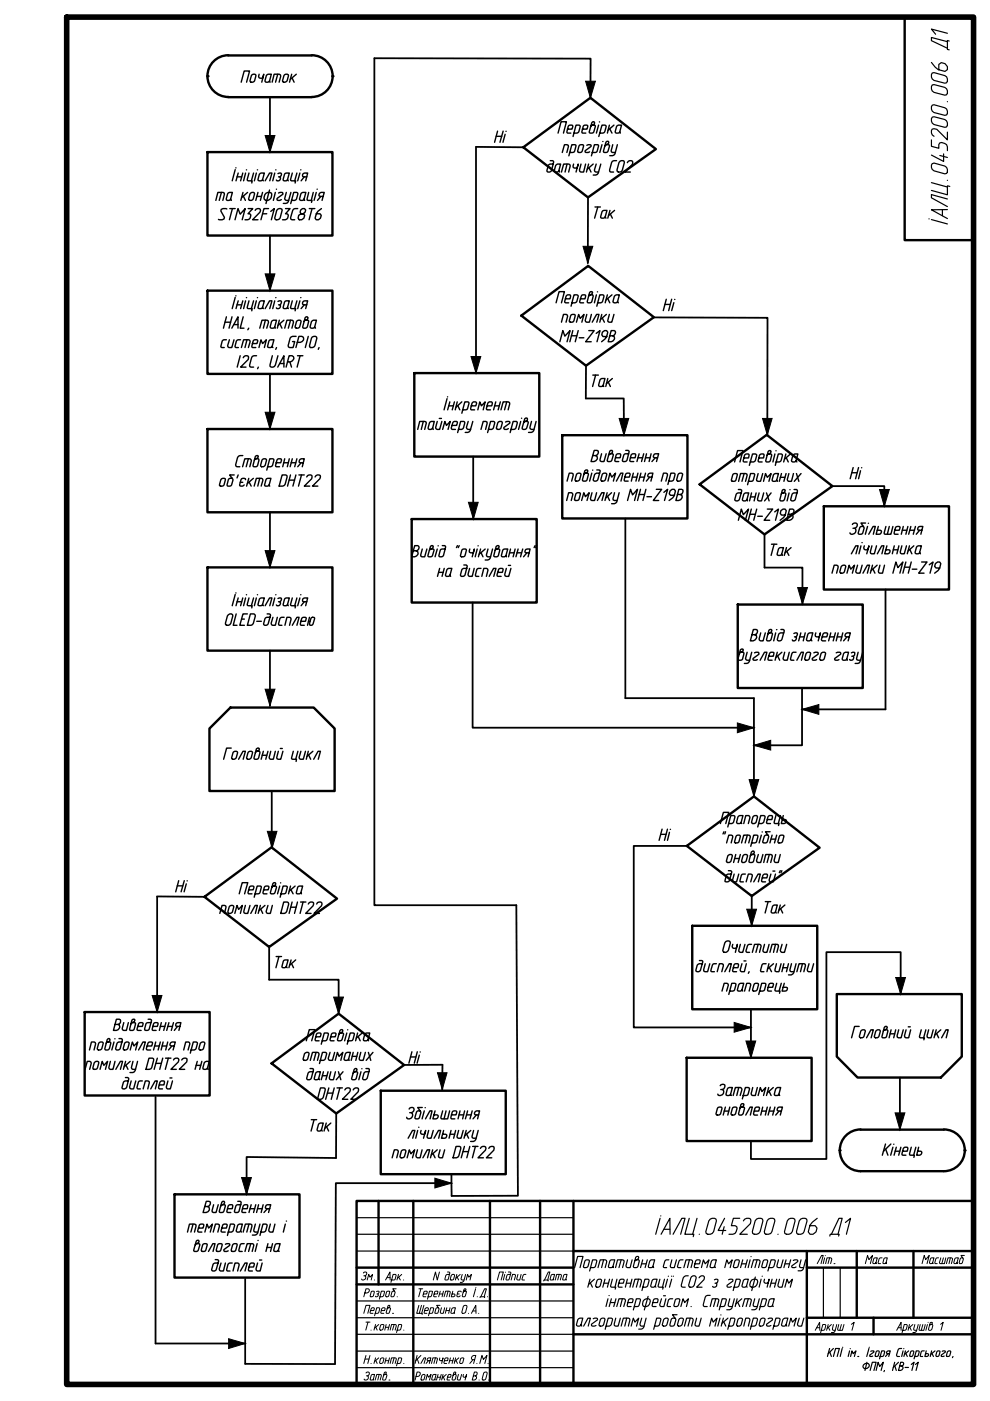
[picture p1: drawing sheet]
<svg xmlns="http://www.w3.org/2000/svg" width="210mm" height="297mm" viewBox="0 0 210 297" stroke-linecap="round" stroke-linejoin="round" font-family="sans-serif">
<defs><g id="words">
<g font-size="5.7">
<text x="103.7" y="31.4">Ні</text>
<text x="124.9" y="47.6">Так</text>
<text x="139.3" y="67">Ні</text>
<text x="124.5" y="83.3">Так</text>
<text x="178.9" y="102.7">Ні</text>
<text x="160.9" y="194.7">Так</text>
<text x="57.1" y="206.4">Так</text>
<text x="64.6" y="240.9">Так</text>
</g>
<g font-size="5.3">
<text x="162.3" y="118.9">Так</text>
<text x="142.9" y="179.6" transform="rotate(-90 142.9 179.6)">Ні</text>
<text x="36" y="190.1">Ні</text>
<text x="85.4" y="226.5">Ні</text>
</g>
<text font-size="4.9" x="113.9" y="272.7">Дата</text>
</g></defs>
<path d="M14.1 3.6h192.3v289.9h-192.3z" fill="none" stroke="#000" stroke-width="1.2"/>
<g fill="none" stroke="#000" stroke-width=".21">
<path d="M77 269.9l.3-.2 .4 .1a.52 .52 0 0 1-.4 .7M77.1 278.5l.5-1.7h.8l-.4 1.7M77.1 270.5h.2a.45 .45 0 0 1 0 .8l-.5 .1-.1-.2M77.3 274.1h.5a.58 .58 0 0 0 .5-.7l-.7-.2-.5 1.7M77.9 271.4l.3-1.2 .2 .6 .6-.6-.3 1.2M78.6 277.9h.6l.1-.5h-.5l-.4 .9 .2 .2h.5M78.8 273.8h.4l.2 .1-.3 1h-.5l-.1-.2zM79.4 271.4h.1M79.5 278.5l.8-.2 .2-.9-.6-.1-.5 1.7M79.8 273.8h.5l-.2 .5M79.9 274.3l.3 .2a.45 .45 0 0 1-.5 .4l-.1-.1M80.6 274.9h.4l.3-.2 .2-.9h-.6l-.5 1.6"/>
<path d="M80.9 277.9h.6l.1-.5-.4-.1-.3 .2-.2 .8 .2 .2h.5M81.7 271.4l1-1.7v1.7M82 273.8h.6l-.2 .9-.2 .2h-.3l-.2-.2zM82.1 270.9h.6M82.3 277.3h.3l.2 .2-.3 .9-.5 .1-.1-.2 .4-1.4 .3-.1-.1 .4-.4 .3M83 271.4l.7-.1 .2-1-.5-.1-.5 1.7M83.2 278.5h.1M84 273.2h-.7l.5 .8-.3 .9h-.5l-.1-.2 .2-.8 .6-.1M84.2 274.9h.1M84.5 270.2l-.3 1.2M84.5 270.8l.4 .6M85.2 270.2l-.9 .8"/>
<path d="M85.6 271.4h.1M88.8 276.8l-.5 1.7h1.2v.2M88.8 273.2h.8M89.2 273.2l-.4 1.7M89.4 276.8l-.5 1.7M89.8 274.3h.7l.1-.5h-.5l-.2 .1-.2 .8 .1 .2h.5M89.9 276.8l-.5 1.7M90 277.9h.7l.1-.5-.4-.1-.3 .2-.1 .9 .5 .1M90.8 274.9h.6l.3-1.1h-.6l-.5 1.6M91 278.5l.7-.1 .2-1-.6-.1-.5 1.7M92 274.3h.8v-.5h-.6l-.3 .9 .2 .2h.4M93.2 269.7l-.5 1.7-.4-1.7-.4 1.7"/>
<path d="M93.2 274.3h.7M93.3 276.8h-.7l.5 .7-.3 .9h-.6l.2-.9 .3-.2h.3M93.3 273.8l-.3 1.1M93.6 277.3l-.3 .9 .3 .3h.4l.3-1.2M94 273.8l-.3 1.1M94.1 274.9l.4-1.1h.9l-.2 1.1M94.6 277.9h.6M94.7 277.3l-.3 1.2M94.9 269.7h.3l.2 .2-.4 1.3-.3 .2-.3-.1 .1-.9 .3-.2h.5M95 273.8l-.3 1.1M95.4 277.3l-.3 1.2M95.7 270.4l.3-.2 .4 .1-.3 1h-.6z"/>
<path d="M96 273.8l-.3 1.1h.4l.3-.2-.1-.4h-.5M96.3 278.3l-.2 .2-.5-.2 .2-.8 .3-.2h.5l-.3 1 .1 .2M96.9 270.2l-.3 1.2M96.9 270.8l.3 .6M97 274.3h.4M97.6 270.2l-1 .8M97.8 273.9l-.2-.1h-.4l-.3 .9 .1 .2 .6-.2M98 270.2l-.3 .9 .3 .3h.4M98.3 276.8h.7l-.3 1.4a.45 .45 0 0 1-.4 .3 .45 .45 0 0 1-.4-.3zM98.5 273.8h.4l-.2 .9-.2 .2h-.4l-.1-.2 .4-1.3 .3-.2v.4l-.5 .3M98.7 270.2l-.4 1.4-.3 .3h-.4M98.8 271.4l.3-1.2 .3 .6 .5-.6-.2 1.2"/>
<path d="M99.3 278.5h.1M99.9 278.5l1-1.7v1.7M100.3 277.9h.6M100.8 273.2l-.4 1.7M100.9 273h.1M101.2 274.9h.1M101.5 278.5h.1M101.8 275.1v-.2h1l-.1 .2M101.9 274.9l.8-1.7h.4l-.4 1.7M103.3 274.9h.1M105.5 271.4l.4-1.7h.8l-.4 1.7M107 270.2l-.3 1.2"/>
<path d="M107.1 269.7h.1M107.8 269.7h.4l.1 .2-.4 1.4h-.6l.3-1 .6-.1M108.4 271.4l.3-1.2h.4l.2 .3-.2 .9M109.8 270.2l-.2 .9 .2 .3h.4l.3-1.2M111.5 270.2l-.5 .1-.3 .9 .1 .2h.4M173.3 267.9l.9-1.7h.3l-.4 1.7M174.8 266.7l-.3 1.2M175 266.2h.1M175 267.9l.3-1.2h.8l.3 .3-.3 .9M175.9 266.7l-.3 1.2M176.8 267.9h.1M183.5 267.9l.4-1.7 .3 .9 .8-.9-.5 1.7"/>
<path d="M185.7 267.7l-.2 .2h-.3l-.2-.2 .3-.9 .7-.1-.3 1 .1 .2M187 266.7h-.4l-.2 .2-.2 .9 .5 .1M187.9 267.7a.44 .44 0 0 1-.7 .1l.3-1 .6-.1-.2 1 .1 .2M195.5 267.9l.5-1.7 .3 .9 .7-.9-.4 1.7M197.7 267.7l-.2 .2h-.3l-.1-.2 .3-.9 .6-.1-.3 1 .2 .2M199 266.7l-.5 .1-.3 .9 .1 .2h.4M199.5 266.7l-.3 1 .1 .2h.9l.3-1.2M200 266.7l-.3 1.2M200.7 267.9l.3-1.2h.8l.2 .3-.3 .9M201.5 266.7l-.3 1.2M202.9 267.7l-.2 .2h-.3l-.2-.2 .3-.9 .7-.1-.3 1 .1 .2M204.5 266.2h-.7l.5 .7-.3 .9-.5 .1-.1-.2 .2-.8 .2-.2h.3"/>
<path d="M77.4 288.1h.8M77.6 291.1l.3-.2 .4 .1a.52 .52 0 0 1-.4 .7M77.6 287.4l-.5 1.7M77.6 280.3h.8M77.7 291.7h.2a.49 .49 0 0 1 .1 .8 .49 .49 0 0 1-.8-.1M78 280.3l-.4 1.7M78.4 287.4l-.4 1.7M78.7 289.1h.1M78.7 282h.1M79.2 292.4l-.3 .2h-.4l.3-1.1 .6-.1-.2 1v.2M79.5 292.6l.4-1.2h.7l.3 .3-.3 .9M79.6 287.9l-.3 1.2"/>
<path d="M79.6 280.8l-.3 1.2M79.7 288.4l.3 .7M79.7 281.4l.3 .6M80.3 287.9l-.9 .8M80.3 280.8l-.9 .8M80.4 291.4l-.3 1.2M80.7 288.1l.3-.2 .4 .2-.2 .8-.3 .2h-.3l-.1-.2zM80.7 281l.3-.2 .4 .2-.2 .8-.3 .2h-.3l-.1-.2zM81.6 291.4h.3l.1 .2-.3 1h-.5l-.1-.2 .4-1.4 .3-.1v.4l-.5 .3M81.7 288.5h.7M81.7 281.4h.7M81.9 287.9l-.3 1.2"/>
<path d="M81.9 280.8l-.3 1.2M82.5 292.6h.1M82.6 287.9l-.3 1.2M82.6 280.8l-.3 1.2M82.7 289.1l.3-1.2h.8l.2 .2-.2 1M82.7 282l.3-1.2h.8l.2 .3-.2 .9M83.6 287.9l-.4 1.2M83.6 280.8l-.4 1.2M84.2 289.1l.7-.1 .2-1-.6-.1-.4 1.7M84.2 282l.7-.1 .2-1-.6-.1-.4 1.7M85.6 289.1h.1M85.6 282h.1"/>
<path d="M88.2 291.8h.4a.61 .61 0 0 0 .5-.8l-.7-.1-.4 1.7M88.4 287.4l-.4 1.7M88.5 288.1l.3 1M89.2 289.1l.7-1.2h.4l-.4 1.2M89.2 287.4l-1.1 1.1M89.5 291.6l.2-.2 .4 .1-.3 1.1h-.5zM90.3 292.6l.3-1.2 .2 .6 .6-.6-.3 1.2M90.8 288.5l-.5 .6M91.2 288.5l-.6-.1v-.3l.3-.2h.5l-.4 1.2M91.5 289.1l.3-1.2h.7l.3 .2-.3 1M92.2 292.4l-.3 .2-.4-.2 .3-.9 .7-.1-.3 1 .1 .2M92.3 287.9l-.3 1.2"/>
<path d="M92.7 292h.7M92.9 291.4l-.4 1.2M93.3 287.9l-.1 .5 .2 .1h.4l.1-.6-.3 1.2M93.6 291.4l-.4 1.2M93.9 291.4l-.3 1.2M94 292l.3 .6M94.2 288.5h.7l.1-.6h-.4l-.3 .2-.2 .8 .1 .2h.5M94.6 291.4l-.9 .8M94.9 292h.6l.1-.5-.4-.1-.2 .2-.2 1h.5M95.3 288.5h.7M95.5 287.9l-.3 1.2M96.2 287.9l-.4 1.2"/>
<path d="M96.3 291.4h.3l.1 .2-.2 .8-.2 .2h-.3l-.2-.2 .4-1.4 .4-.1-.1 .4-.4 .3M96.6 287.9l-.3 1.2M96.7 288.4l.3 .7M97.2 291.4l-.3 .9 .3 .3h.3l.4-1.2M97.3 287.9l-.9 .8M97.7 288.1l.3-.2 .3 .1-.2 .9-.2 .2h-.3l-.1-.2zM98.3 291.4l-.1 .3 .2 .3h.4l.1-.6-.3 1.2M100.3 288.3l-.7 .8M100.4 291.7h.4a.47 .47 0 0 0 .2-.8h-.4l-.5 1.7 .7-.1 .2-.2v-.5l-.2-.1M100.6 288.3l-.6-.2a.58 .58 0 0 1 .5-.7h.4l-.5 1.7M101.1 289.1h.1M101.6 292.6h.1"/>
<path d="M101.7 289.1l.5-1.7 .3 .8 .8-.8-.5 1.7M102.7 291h.6l-.3 1.3a.41 .41 0 0 1-.4 .3 .41 .41 0 0 1-.4-.3zM103.5 289.1h.1M103.6 292.6h.1M172.8 282.1l1-1.7v1.7M173.1 281.5h.7M174.1 282.1l.7-.1 .2-1.1-.5-.1-.5 1.8M175.6 280.8l-.3 1.3M175.6 281.4l.3 .7M176.3 280.8l-.9 .8M176.7 280.8l-.2 1.2 .6 .1M177.4 280.8l-.5 1.6-.6 .1"/>
<path d="M177.8 280.8l-.2 1 .1 .3h.9l.3-1.3M178.4 280.8l-.3 1.3M180.5 280.8l.6-.4-.5 1.7M190.1 282.1l1-1.7v1.7M190.4 281.5h.7M191.4 282.1h.5l.3-.3 .1-.9-.6-.1-.4 1.8M192.8 280.8l-.3 1.3M192.9 281.4l.3 .7M193.5 280.8l-.9 .8M194 280.8l-.2 1.2 .6 .1M194.7 280.8l-.4 1.4-.4 .3h-.4M195.1 280.8l-.2 1 .1 .3h.9l.3-1.3"/>
<path d="M195.7 280.8l-.4 1.3M196.6 280.8l-.3 1.3M196.8 280.4h.1M197.3 280.8h.4l.1 .2-.2 .8-.3 .3h-.3l-.2-.3 .4-1.4h.5l-.6 .6M199.4 280.8l.6-.4-.5 1.7"/>
</g>
<g fill="none" stroke="#000" stroke-width=".51">
<path d="M191.8 3.6h14.6v47.3h-14.6zM75.6 254.6h130.8v38.9h-130.8zM80.3 254.6v17.7M87.6 254.6v38.9M103.9 254.6v38.9M114.5 254.6v38.9M121.6 254.6v38.9M75.6 268.8h46M75.6 272.3h46M121.6 265.2h84.8M171.1 268.8h35.3M171.1 279.4h35.3"/>
<path d="M171.1 265.2v28.3M181.7 265.2v14.2M185.2 279.4v3.5M193.7 265.2v14.2M121.6 282.9h84.8"/>
</g>
<g fill="none" stroke="#000" stroke-width=".25">
<path d="M197.5 13.2l.8 1.1 .6 .5 1.5 .3 .5-.3v-.7l-.5-.6-.8-.2-.5 .4v1.1M197.7 18l.3-.1 2.3 .6a1.07 1.07 0 0 1 .4 1.6l-.4 .1-2.3-.6a1.07 1.07 0 0 1-.3-1.6zM197.7 15.5l.3-.1 2.3 .6a1.04 1.04 0 0 1 .4 1.6h-.4l-2.3-.6a1.07 1.07 0 0 1-.3-1.5zM200.9 8.8l-3.4-.9v.7l3.4 1.6M200.9 7.1l-3.4-.9 .9 1.1M201.3 8.7l-.4-.1v1.9l.4 .1M197.5 29.7v1.3l1.6 .4v-.8l.2-.3a1.27 1.27 0 0 1 1.6 .8v.8M197.5 38.7l3.4 1M197.7 34.7l.3-.1 2.3 .6a1.07 1.07 0 0 1 .4 1.6l-.4 .1-2.3-.7a1.04 1.04 0 0 1-.3-1.5zM197.7 24.8h.3l2.3 .5a1.07 1.07 0 0 1 .4 1.6l-.4 .1-2.3-.6a1.07 1.07 0 0 1-.3-1.6zM197.7 22.3l.3-.1 2.3 .6a1.04 1.04 0 0 1 .4 1.6l-.4 .1-2.3-.6a1.07 1.07 0 0 1-.3-1.6zM199.3 33l1.6 .4"/>
<path d="M200.1 32.6v1.6l-2.6-1.3M200.9 28v1.7l-2.3-2.3h-.9a1.04 1.04 0 0 0 .3 1.5M200.9 21.5v.1M200.9 38.2v.1M201.4 39.5l-.5-.1v1.9l-3.4-.9M197 46.4h.1M197.5 46.6l3.4 .9M199.8 44.5v1.2M200.9 44.4l-3.4 .1 3.4 1.8M200.9 42.2l-3.4-.9v.6l3.4 1.9M75.6 258.2h46M140 258.3l-1 3.4"/>
<path d="M140.1 257.8h.1M146.1 258.3l-.9 3.4h1.9l-.1 .5M147.8 258.3l-.9 3.4M150.6 258.5l.4-.2 .8 .2 .1 .4-.6 2.2a1.07 1.07 0 0 1-1.6 .4l-.1-.4 .7-2.2zM153.6 258.3l-1.3 2.6h1.6M156.8 258.3h-1.3l-.4 1.6h.8l.3 .2a1.27 1.27 0 0 1-.8 1.6h-.8M157.6 258.9a1.04 1.04 0 0 1 1.5-.4v.9l-2.3 2.3h1.7M160.4 258.5l.4-.2 .9 .2 .1 .4-.6 2.2a1.07 1.07 0 0 1-1.6 .4l-.1-.4 .6-2.2zM162.9 258.5l.5-.2 .8 .2 .1 .4-.6 2.2a1.04 1.04 0 0 1-1.6 .4v-.4l.5-2.2zM167.2 258.5l.4-.2 .9 .2 .1 .4-.6 2.2a1.07 1.07 0 0 1-1.6 .4l-.1-.4 .6-2.2zM169.8 258.5l.4-.2 .8 .2 .1 .4-.6 2.2a1.04 1.04 0 0 1-1.5 .4l-.1-.4 .6-2.2zM173.3 258.3l-1 .8-.6 .6-.3 1.5 .3 .5h.7l.6-.5 .2-.8-.4-.5h-1.1"/>
<path d="M179.2 259.2l1.1-.9-.8 3.4M75.6 275.8h46M75.6 261.7h46M75.6 279.4h46M75.6 265.2h46M121.8 268.8l.7-2.4h1.1l-.6 2.4M124.1 267.2h.8l-.2 1.3a.7 .7 0 0 1-1 .2zM125.1 271.2l-.5 1.7M125.2 268.8l.9-.1 .4-1.5-.9-.1-.6 2.4M125.2 272l.4 .9M125.8 279.6l.7-.1 .2 .2-1.3 1v.4l.6 .1 .4-.2M126 271.2l-1.2 1.1"/>
<path d="M126.7 271.3l.3-.1 .5 .1-.2 1.3a.61 .61 0 0 1-1 .2zM126.8 268.8l.5-1.7h1.1l.3 .4-.4 1.3M127.4 279.6l.3-.1 .5 .1-.2 1.3a.61 .61 0 0 1-1 .1zM128 267.1l-.4 1.7M128 272.1h1M128.3 271.2l-.5 1.7M128.9 275.4l-.4 1.6M129.1 274.7h.1M129.2 271.2l-.4 1.7M129.4 276.2h1M129.6 275.4l-.4 1.6M129.8 271.2l-.3 1.6 1.1 .1-.2 .4"/>
<path d="M130 268.5l-.4 .3h-.4l-.2-.3 .4-1.3 .9-.1-.3 1.4 .1 .3M130.5 268.8l.4-1.7h1.1l.3 .1v.3l-.3 1.3M130.6 279.5l-.4 1.2 .1 .3 .2 .2h.6l.4-1.7M130.6 275.4l-.5 1.6M130.8 277l.4-1.6h1.1l.3 .3-.4 1.3M130.8 271.2l-.4 1.7M131.2 272.1h1l.1-.8h-.8l-.4 1.4 .1 .2h.7M131.7 267.1l-.5 1.7M132 275.4l-.5 1.6M132.8 272.1h1M132.9 279.5l-.4 1.7M133 271.2l-.4 1.7"/>
<path d="M133.1 267.1l-.4 1.3 .3 .4h.6l.4-1.7M133.1 276.2h1l.1-.8h-.8l-.4 1.4 .1 .2h.7M134 271.2l-.4 1.7M134.2 272.9l.4-1.7h1.1l.3 .4-.3 1.3M134.5 277l.9-.1 .4-1.5h-.9l-.6 2.3M134.9 267.1h.5l.2 .3-.3 1.1-.4 .3h-.4l-.2-.3 .5-1.9 .5-.2 .1 .4-.8 .6M135.4 271.2l-.5 1.7M136 268h1M136.1 279.5l-.4 1.2 .1 .3 .8 .2M136.3 272.9l.9-.1 .4-1.5-.9-.1-.6 2.4M136.3 267.1l-.5 1.7M136.7 275.5l.3-.1 .8 .1a1.12 1.12 0 0 1-.8 1.5l-.7-.2 .1-.9z"/>
<path d="M137 279.5l-.5 1.9-.5 .4h-.6M137.2 267.1l-.4 1.7M137.4 274.9l-.8 2.8M138.4 268.5a.67 .67 0 0 1-.9 .2l.4-1.5 .9-.1-.4 1.4 .2 .3M138.4 276.2h1l.1-.8h-.8l-.4 1.4 .2 .2h.6M138.9 272.7l-.3 .2h-.4l-.2-.3 .4-1.3 .9-.1-.4 1.5 .2 .2M139.9 271.2l-.3 1.6 1 .1-.1 .4M140.2 261.7l1.8-3.4 .1 3.4M140.3 275.4l-.4 1.2 .3 .4h.6l.4-1.6M140.7 274.7h.4M140.7 279.8a.54 .54 0 0 1 .5-.3 .54 .54 0 0 1 .5 .3l-.3 1.1a.61 .61 0 0 1-.9 .1zM140.8 260.6h1.2"/>
<path d="M140.9 271.2l-.4 1.7M141.5 271.2l-.4 1.7M141.7 270.6h.1M141.8 267.1l-.7 .1-.5 1.3 .2 .3h.6M142.4 270.6h.1M142.4 271.2l-.5 1.7M142.5 267.1l-.4 1.3 .3 .4h.6l.4-1.7M142.6 275.4h-.5l-.4 .2-.2 1.3 .7 .1M142.7 261.7l1.9-3.4h.6l-.9 3.4M142.7 270.6h.1M143.3 275.4h.8l-.3 1.3a.66 .66 0 0 1-.9 .2zM143.6 278.8h-1l.7 1-.4 1.3-.7 .1-.2-.3 .3-1.2 .4-.2h.4"/>
<path d="M144.1 279.6l.2-.1 .6 .1-.3 1.3a.54 .54 0 0 1-.5 .3 .54 .54 0 0 1-.5-.3zM144.4 277l.4-1.6 .4 .8 .8-.8-.5 1.6M144.8 267.1l-.7 .1-.5 1.3 .2 .3h.6M145 268.8l.5-1.7h1.1l.3 .4-.4 1.3M145.9 270.5h-.5l-.5 .4-.5 1.6 .1 .3 .8 .1M146.2 267.1l-.4 1.7M146.3 279.5l-.4 1.7M146.5 277h.1M146.6 270.7l.7-.2 .3 .4-.4 1.6a.62 .62 0 0 1-.6 .4 .62 .62 0 0 1-.6-.4zM147.3 268h1l.1-.8h-.8l-.4 1.3 .2 .3h.6M147.7 279.5l-.3 1.2v.3l.3 .2h.5l.5-1.7M148.2 270.9a.6 .6 0 0 1 .6-.4 .6 .6 0 0 1 .6 .4l-.1 .4-1.6 1.6h1.1"/>
<path d="M148.3 261.7h.1M148.7 268.8l.4-1.7 .4 .9 .8-.9-.4 1.7M150.6 274.6h-.6l-.5 .4-.4 1.9 .8 .1M150.6 277l.4-1.6h1.1l.3 .1v.2l-.3 1.3M151.5 271.3l.3-.1 .4 .1-.1 .5-.3 .3M151.5 268.5a.67 .67 0 0 1-.9 .2l.4-1.5 .9-.1-.4 1.4 .2 .3M151.6 272.1h.4l-.1 .6-.3 .2h-.4l-.1-.2M151.8 275.4l-.5 1.6M152.7 279.5l-.5 1.7M152.7 277l.9-.1 .4-1.5h-.9l-.6 2.3M152.8 278.8h.1M153.4 279.5l-.5 1.7"/>
<path d="M153.5 260.1l-.4 1.6M153.7 268.8l.4-1.7 .4 .9 .7-.9-.4 1.7M154.3 279.5l-1.2 1.1M154.5 271.3l.7-.1 .2 .3-1.2 1v.3l.6 .1 .3-.1M154.7 275.4l-.3 1.5 .8 .1M155.7 272.9h.6l.4-.3 .3-1.1-.2-.3h-.7l-.7 2.4M155.7 275.4l-.5 1.9-.5 .4h-.6M155.9 267.2h.8l-.2 1.3a.58 .58 0 0 1-1 0zM156.3 275.4l-.4 1.6M156.4 276.1l.4 .9M156.6 279.6l.6-.1 .2 .3-.4 1.2-.6 .2-.2-.3zM157.2 268h1"/>
<path d="M157.3 275.4l-1.3 1.1M157.4 277l.5-1.6h1.1l.3 .1v.2l-.3 1.3M157.5 267.1l-.5 1.7M158.3 272.7l-.4 .2h-.4l-.2-.3 .4-1.3 1-.1-.4 1.5 .1 .2M158.5 267.1l-.5 1.7M158.7 275.4l-.5 1.6M159 267.1l-.4 1.7M159.2 266.4h.1M159.3 268.8l.5-1.7h1.1l.3 .4-.4 1.3M159.4 271.4l.4-.2 .8 .2a1.14 1.14 0 0 1-1.3 1.5l-.3-.2v-.3zM160 275.4l-.3 1.5 .8 .1M160.1 270.7l-.7 2.9"/>
<path d="M160.5 267.1l-.4 1.7M161 275.4l-.5 1.9-.5 .4h-.6M161.2 277l.9-.1 .4-1.5h-.9l-.6 2.3M161.4 279.6l.6-.1 .2 .3-.3 1.1-.4 .3h-.3l-.2-.3zM161.4 271.2l-.4 1.7M161.6 270.6h.1M161.9 267.2h.8l-.2 1.3a.58 .58 0 0 1-1 0zM162.1 271.2l-.1 .5 .3 .4h.6l.2-.9-.5 1.7M162.9 279.6l.3-.1 .5 .1 .1 .3-1.3 1 .2 .3 .7-.2M163 268.8h.7l.4-.3 .2-1.3-.8-.1-.7 2.4M163.4 272.1h1M163.7 271.2l-.5 1.7"/>
<path d="M163.8 276.8a.67 .67 0 0 1-.9 .1l.2-1.3 .4-.2h.7l-.4 1.4 .2 .2M164.7 271.2l-.5 1.7M164.9 261.7h.1M165.1 267.1l-.4 1.3 .1 .2 .2 .2h.6l.4-1.7M165.3 271.2l-.4 1.3 .3 .4h.6l.4-1.7M166.4 272.9l.5-1.7 .3 .9 .8-.9-.4 1.7M166.4 268h1M166.7 267.1l-.5 1.7M167.6 267.1l-.4 1.7M168.2 267.2l.3-.1 .6 .1v.3l-1.2 1 .2 .3 .7-.2M169.5 279.5l-.4 1.2 .3 .5h.6l.4-1.7M169.8 267.1l-.3 1.5 .8 .2"/>
<path d="M170.8 267.1l-.5 2-.5 .3h-.6M174.6 268.8v10.6M175.9 262.1l.1-.4h1.9l-.1 .4M176.3 261.7l1.6-3.4h.7l-.9 3.4M178.1 268.8v10.6M75.6 286.5h46M75.6 282.9h46M75.6 290h46M123.2 280.9l-.3 .3h-.4l-.3-.3 .3-1.1 .4-.3h.7l-.4 1.4 .2 .3M123.7 281.2l1-1.7h.5l-.5 1.7M128.5 281.2h.7l.4-.3 .2-1.3-.9-.1-.6 2.3M131.7 281.2l.5-1.7h1.1l.3 .4-.4 1.3"/>
<path d="M133.8 281.2l.5-1.7 .3 .8 .8-.8-.4 1.7M138.8 281.2l.9-.2 .4-1.4-.9-.1-.6 2.3M145.1 281.2l.5-1.7h1.1l.3 .4-.4 1.3M150.5 281.2l.4-1.7 .3 .8 .8-.8-.4 1.7M153.5 280.3l.4 .9M154.5 281.2h.7l.3-.3 .3-1.1-.2-.3h-.7l-.6 2.3M157.7 281.2l.4-1.7h.6l.3 .4-.3 1.3M159.3 281.2l.9-.2 .4-1.4-.9-.1-.6 2.3M164 281.2l1-.2 .4-1.4-.9-.1-.6 2.3M166.7 280.9l-.4 .3h-.4l-.2-.3 .3-1.1 .4-.3h.6l-.3 1.4 .1 .3M167.2 281.2l.5-1.7 .3 .8 .8-.8-.4 1.7M175.9 285.9l-.5 1.7"/>
<path d="M175.9 286.7l.4 .9M176.7 287.6l.5-1.7h.8l-.5 1.7M176.7 285.9l-1.1 1.1M178.6 285.9l-.5 1.7M178.6 285.7h.1M180.1 286.4l-.3 1.2M180.3 285.9h.1M180.3 287.6l.3-1.2 .3 .6 .6-.6-.4 1.2M181.9 287.6h.1M183.3 290.2h.3M183.6 289.1h.3M183.7 289.1h-.3a.54 .54 0 0 0-.4 .5 .54 .54 0 0 0 .4 .6"/>
<path d="M183.8 288.8l-.4 1.8M183.9 289.1h.2a.63 .63 0 0 1 .1 .7 .63 .63 0 0 1-.6 .4M184.2 285.9l-.4 1.7M184.3 285.7h.1M184.5 290.6l.5-1.8h.8l-.5 1.8M184.6 286.5h.7v.2l-.9 .6v.3l.6-.1M185.8 290.6l.4-1.8 .3 .9 .8-.9-.5 1.8M185.8 286.5h.6l-.2 .9a.44 .44 0 0 1-.7 .1zM186.6 287.6l.7-.1 .2-1-.6-.1-.4 1.7M187.5 290.6l-.1 .2M188.3 287l-.6 .6M188.6 287h-.5l-.1-.4 .3-.2h.5l-.4 1.2"/>
<path d="M189.7 288.8l-.5 1.8M189.7 289.6l.3 1M190.5 288.8l-1.1 1.1M190.8 289.6h.4a.49 .49 0 0 0 .4-.6l-.6-.2-.5 1.8a.74 .74 0 0 0 1-.6l-.3-.4M191.2 285.9l-.7 .1-.4 1.3 .2 .3h.4M191.5 286.4l-.3 1.2M191.6 285.9h.1M191.9 289.9h.7M192 286.4l-.4 1.2M192.1 287l.3 .6M192.7 286.4l-.9 .8M193.2 286.5l.4-.1 .2 .2-.3 .9-.5 .1-.1-.2z"/>
<path d="M193.2 289.3l.6-.5-.5 1.8M193.9 287.6l.7-.1 .3-1-.6-.1-.5 1.7M194.1 289.3l.6-.5-.5 1.8M196 286.4l-.7 .2-.2 .8 .1 .2h.4M196.4 286.4l-.3 1.2h.5l.2-.2-.1-.4h-.4M197.5 286.4l-.3 1.2M197.6 287l.3 .6M198.2 286.4l-.9 .8M198.7 286.5h.6l-.2 .9-.3 .2h-.2l-.2-.2zM199.8 286.5h.6v.2l-.8 .6v.3l.6-.1M200.9 286.6l.3-.2h.2l.2 .2-.2 .8-.3 .2h-.3l-.1-.2zM202.1 287.6l-.2 .3"/>
</g>
<!-- layer: 0 -->
<g fill="none" stroke="#000" stroke-width=".3">
<path d="M51.1 17.4l.7-2.3h1.1l-.6 2.3M53.4 15.9l.6-.2 .3 .3-.5 1.3-.6 .1-.2-.3zM54.9 15.7l-.1 .5 .3 .4h.6l.2-.9-.4 1.7M57.1 17.2l-.3 .2h-.4l-.2-.3 .4-1.2 .9-.2-.4 1.5 .2 .2M57.7 17.4l.4-1.7h1.1l.3 .2v.3l-.3 1.2M58.9 15.7l-.5 1.7M60.3 15.9l.3-.2 .5 .2-.2 1.2a.54 .54 0 0 1-.5 .3 .54 .54 0 0 1-.5-.3zM61.8 15.7l-.4 1.7M61.9 16.5l.5 .9M62.8 15.7l-1.2 1.1M49.9 36l-.7 2.3M50 35.6h.1"/>
<path d="M50.2 37.5h1M50.5 36.7l-.5 1.6M51.5 36.7l-.5 1.6M52.1 36.7l-.5 1.6M52.2 36h.1M52.8 36.7l-.3 1.6h1l-.1 .5M53.8 36.7l-.5 1.6M54.4 36.7l-.5 1.6M54.6 36h.1M55.7 38.1a.67 .67 0 0 1-1 .2l.3-1.4 .4-.2h.6l-.3 1.4 .1 .2M56.2 38.3l.9-1.6h.6l-.5 1.6M58.3 36.7l-.5 1.6"/>
<path d="M58.5 36h.1M58.9 36.8l.3-.1 .4 .1a.55 .55 0 0 1-.3 .7M59.1 37.5l.3 .1a.58 .58 0 0 1-.1 .6 .58 .58 0 0 1-.6 .1l-.1-.1M61 38.1l-.3 .2h-.5l-.2-.3 .5-1.2 .8-.1-.3 1.4 .1 .2M62 36.7l-.4 1.6h1.1l-.1 .5M62.9 36.7l-.4 1.6M63.6 36.7l-.5 1.6M63.8 36h.1M64.5 37.5l-.7 .8M65 37.5l-.8-.1v-.5l.4-.2h.6l-.4 1.6M116.7 34.1h.5l.2 .3-.5 1.8-.4 .3-.5-.1 .4-1.5 .9-.1M118.3 28.2l.7-2.4h1.1l-.6 2.4"/>
<path d="M118.5 36.2l-.3 .3h-.4l-.3-.3 .3-1.1 .4-.3h.7l-.4 1.4 .2 .3M119 36.5l.5-1.7h1.1l.3 .4-.3 1.3M119.2 32.3l.5-1.6h.5l.3 .1v.3l-.3 1.2M120.2 34.8l-.4 1.7M120.3 27.4h1l.1-.8h-.8l-.4 1.4 .2 .2h.6M120.8 32.3l.9-.1 .4-1.4-.9-.1-.6 2.3M121.6 34.8l-.1 .7 .3 .1h.5l.3-.8-.5 1.7M121.7 28.2h.6l.4-.3 .3-1.1-.2-.3h-.7l-.6 2.4M122.9 30.8h.8l-.3 1.2a.66 .66 0 0 1-.9 .2zM123.2 34.8l-.3 1.3 .2 .4h.6l.5-1.7M123.5 27.4h1l.1-.8h-.8l-.4 1.4 .1 .2h.7M124.4 30.8l.7-.1 .2 .2-1.2 1v.3l.6 .1 .3-.1"/>
<path d="M124.8 34.8l-.5 1.7M124.9 35.6l.4 .9M125.6 32.3l.9-.1 .4-1.4-.9-.1-.6 2.3M125.6 26.5h.4l.2 .3-.3 1.2-.3 .2h-.5l-.2-.2 .6-2 .4-.2 .1 .4-.7 .6M125.8 34.8l-1.3 1.1M126.4 34.8l-.4 1.3 .1 .3 .8 .1M126.9 26.5l-.5 1.7M127.1 25.9h.1M127.2 28.2l.9-.1 .4-1.4-.9-.2-.6 2.4M127.4 34.8l-.6 1.9-.5 .4h-.5M127.6 30.7l-.4 1.6M127.8 30h.1"/>
<path d="M128.6 30.7h.4l.2 .2-.3 1.2-.3 .2h-.5l-.2-.2 .6-2 .4-.1 .1 .3-.7 .6M129.2 26.5l-.4 1.7M129.3 27.3l.5 .9M129.9 30.7l-.3 1.5 .8 .1M130.2 26.5l-1.3 1.1M130.7 34.1l-.9 .1-.6 1.9 .1 .3 .2 .1h.6M130.9 30.7l-.5 1.9-.5 .4h-.6M131.4 28l-.3 .2h-.5l-.2-.3 .5-1.2 .9-.2-.4 1.5 .1 .2M131.4 34.2l.3-.1 .6 .1-.3 1.9a.69 .69 0 0 1-1.1 .3l-.1-.3zM133 34.5a.72 .72 0 0 1 1.1-.3v.7l-1.6 1.6h1.1M45.8 42.5l.4-1.7h1.1l.2 .1 .1 .3-.4 1.3M46.9 40.8l-.4 1.7"/>
<path d="M48.1 44.3l-.8-.1-.4 .2-.1 .3 .8 1.4-.1 .3-.4 .2-.8-.1M48.7 44.2h1.2M48.9 42.2l-.3 .3h-.4l-.2-.3 .4-1.3 .9-.1-.4 1.4 .2 .3M49.3 44.2l-.7 2.4M49.8 46.6l.7-2.4 .4 1.2 1.1-1.2-.6 2.4M51.5 40.8l-.4 1.7M51.6 41.6l.4 .9M52.5 40.8l-1.3 1.1M52.6 44.2h1l-1 1.1 .5 .2-.1 .7-.5 .4h-.6M53 41.1a.54 .54 0 0 1 .5-.3 .54 .54 0 0 1 .5 .3l-.3 1.1a.61 .61 0 0 1-1 .2zM54.1 44.6a.62 .62 0 0 1 .6-.4 .62 .62 0 0 1 .5 .4l-.1 .4-1.5 1.6h1.1M54.4 41.6h1"/>
<path d="M54.7 40.8l-.5 1.7M55.7 40.8l-.5 1.7M55.7 45.3h.9M56.4 41l.4-.2 .8 .2a1.14 1.14 0 0 1-1.3 1.5l-.3-.2v-.4zM56.9 44.2h-.9l-.7 2.4M57.1 40.3l-.7 2.9M57.4 44.8l.8-.6-.7 2.4M58.4 40.8l-.4 1.7M58.6 40.1h.1M58.9 44.4l.3-.2 .6 .2-.4 1.8a.62 .62 0 0 1-.6 .4 .62 .62 0 0 1-.5-.4l.4-1.6zM59.1 40.9l.7-.1 .2 .4-1.2 .9v.3l.6 .1 .2-.2M60.5 44.2h1l-1 1.1 .5 .2v.7l-.5 .4h-.6"/>
<path d="M60.7 40.8l-.3 1.5 .3 .2h.5M61.7 40.8l-.7 2.2-.9 .1M61.8 42.5h.7l.4-.3 .3-1.1-.3-.3h-.6l-.7 2.4M63.1 44.2l-.9 .2-.6 1.8 .3 .4h.6M63.8 44.5l-.2 .5 .2 .3h.5l.3 .4-.2 .6-.4 .3h-.5l-.3-.3 .1-.6 .5-.4h.5l.4-.3 .1-.5-.2-.3h-.5zM64.5 42.2l-.4 .3h-.3l-.3-.3 .4-1.3 1-.1-.4 1.4 .1 .3M65.4 40.8l-.3 1.6 1.1 .1-.2 .4M65.6 44.2h1.2M66.2 44.2l-.7 2.4M66.4 40.8l-.4 1.7M67.1 40.8l-.5 1.7M67.2 40.1h.1"/>
<path d="M68 41.6l-.7 .9M68.2 44.2l-1.1 1-.3 1.1 .3 .3h.4l.4-.3 .2-.6-.2-.4h-.8M68.5 41.6l-.9-.1a.58 .58 0 0 1 .5-.7h.6l-.4 1.7M47.7 68.3h1.2M48 72h-.5l-.4 .3-.2 1.3 .6 .1M48 67.2l-.6 2.4M48.6 72l-.3 1.3 .3 .4h.5l.5-1.7M49.1 69.6l1.4-2.4v2.4M49.2 67.2l-.6 2.4M49.6 68.8h.9M49.9 63.1l-.7 2.3M50 62.7h.1"/>
<path d="M50.2 64.6h1M50.5 63.8l-.5 1.6M50.9 75.4l-.6 2.4M51 72h-.5l-.4 .3-.2 1.3 .6 .1M51.2 73.7l.4-1.7h1.1l.3 .4-.3 1.3M51.5 63.8l-.5 1.6M51.6 67.2l-.7 2.4h.8M51.6 75.8a.72 .72 0 0 1 1.1-.2l-.1 .6-1.6 1.6h1.2M52.1 63.8l-.5 1.6M52.2 63.1h.1M52.4 72l-.5 1.7M52.7 69.6l-.2 .3"/>
<path d="M52.8 63.8l-.3 1.5 1 .1-.1 .5M53.5 72.8h1l.1-.7h-.8l-.4 1.3 .2 .3h.6M53.8 63.8l-.5 1.6M54.4 63.8l-.5 1.6M54.4 75.4l-.9 .2-.6 1.8 .1 .3 .2 .1h.6M54.6 63.1h.1M54.8 77.8l-.2 .4M54.9 73.7l.4-1.7 .4 .8 .8-.8-.5 1.7M55.1 69.6l.4-1.7h1.1l.3 .4-.3 1.3M55.7 65.2a.67 .67 0 0 1-1 .1l.5-1.4 .8-.1-.3 1.4 .1 .2M56.2 65.4l.9-1.6h.6l-.5 1.6M56.3 67.9l-.5 1.7"/>
<path d="M57.7 73.4a.67 .67 0 0 1-.9 .2l.3-1.5 1-.1-.4 1.4 .2 .3M57.7 75.4l-.4 2.3a.72 .72 0 0 0 1.1-.3l.5-2M58.3 69.3l-.4 .3h-.4l-.2-.3 .4-1.3 .9-.1-.3 1.4 .1 .3M58.3 63.8l-.5 1.6M58.5 63.1h.1M58.6 73.7l-.1 .4M58.9 77.8l1.3-2.4v2.4M58.9 63.9l.3-.1 .4 .1a.62 .62 0 0 1-.3 .7M59.1 64.6l.3 .1a.55 .55 0 0 1-.3 .7h-.4l-.1-.1M59.2 67.9l-.4 1.7M59.3 77.1h.9M59.4 68.7l.4 .9"/>
<path d="M60.2 67.9l-1.3 1.1M60.4 69.6l.4-1.7h1.1l.3 .4-.3 1.3M61 65.2l-.3 .2h-.5l-.2-.2 .5-1.3 .8-.1-.3 1.4 .1 .2M61 76.7a1.07 1.07 0 0 0 1.3-.7l-.1-.4-.3-.2h-.6l-.6 2.4M61.5 76.7l.3 1.1M61.6 67.9l-.5 1.7M62 63.8l-.4 1.5 1.1 .1-.1 .5M62.8 71.3h-.8l-.5 .4-.4 1.6 .1 .3 .9 .1 .4-1.3h-.5M62.9 63.8l-.4 1.6M63 68l.2-.1 .6 .1-.3 1.3a.61 .61 0 0 1-.9 .2zM63 72.6l1.1-.2 .2-.3v-.6l-.3-.2h-.6l-.7 2.4M63.1 75.4h1.1"/>
<path d="M63.6 63.8l-.5 1.6M63.6 75.4l-.6 2.4M63.8 63.1h.1M64.5 64.6l-.7 .8M64.8 67.9h.4l.2 .2-.2 1.2-.4 .3h-.5l-.1-.3 .5-1.9 .5-.2 .1 .2-.1 .2-.7 .5M65 64.6l-.8-.1a.51 .51 0 0 1 .4-.7h.6l-.4 1.6M65.4 71.3l-.7 2.4M66.2 71.4l.7-.1 .3 .4-.4 1.6a.62 .62 0 0 1-.6 .4 .62 .62 0 0 1-.6-.4zM66.7 69.3l-.3 .3h-.4l-.3-.3 .3-1.1 .4-.3h.7l-.4 1.4 .2 .3M67.6 73.7l-.1 .4M117.9 64.2l.6-2.4h1.2l-.7 2.4M118.7 72.5l.6-2.4 .5 1.2 1.1-1.2-.7 2.4"/>
<path d="M119 68.3l.5-1.6h.6l.3 .3-.4 1.3M119.9 63.4h1v-.8h-.7l-.5 1.4 .2 .2h.7M121.1 66.7h.8l-.2 1.4a.58 .58 0 0 1-1 0zM121.2 71.2h1.1M121.2 64.2l1-.1 .4-1.5-.9-.1-.6 2.4M121.5 70.1l-.7 2.4M122.2 68.3l.5-1.6 .3 .8 .8-.8-.4 1.6M122.6 70.1l-.6 2.4M122.8 71.6h1M123.1 63.4h.9l.2-.8h-.8l-.5 1.4 .2 .2h.6M124.4 66.7l-.3 1.2 .3 .4h.6l.4-1.6M124.8 70.1h1.2l-1.8 2.4h1.1"/>
<path d="M125.1 62.5h.5l.2 .3-.3 1.2-.4 .2h-.4l-.2-.2 .5-2 .5-.2 .1 .2v.2l-.8 .6M125.6 68.3l.9-1.6h.5l-.5 1.6M126.4 70.7l.8-.6-.6 2.4M126.4 62.5l-.4 1.7M126.7 61.9h.1M126.7 64.2l.9-.1 .4-1.5-.8-.1-.7 2.4M127.6 66.7l-.4 1.6M127.7 67.5l.4 .8M128.6 66.7l-1.3 1.1M128.7 71.4h-.9l-.2-.4 .1-.6 .5-.3h.4l.3 .3-.3 1-1 1.1M128.8 62.5l-.5 1.7M128.9 63.3l.4 .9"/>
<path d="M129.2 66.7l-.3 1.2v.3l.3 .1h.5l.5-1.6M129.3 71.2h.6a.71 .71 0 0 0 .5-1l-.8-.1-.7 2.4h.7l.4-.2 .3-.4-.1-.5-.3-.2M129.8 62.5l-1.3 1.1M130.9 64l-.3 .2h-.4l-.2-.3 .3-1.1 .4-.3h.6l-.4 1.5 .2 .2M51.4 99l.5-1.7h1.1l.3 .4-.3 1.3M51.5 96.6h-.6l-.5 .4-.4 1.6 .2 .4h.6M52.7 97.3l-.5 1.7M54.3 97.3h.4l.2 .3-.3 1.1-.3 .3h-.5l-.2-.3 .5-1.9 .6-.2 .1 .2-.1 .2-.8 .6M55.7 97.4l.6-.1 .2 .3-.3 1.1-.4 .3h-.3l-.3-.3zM56.7 99l1-.2 .3-1.4-.8-.1-.6 2.4M58.5 98.1h1l.1-.7h-.8l-.4 1.3 .2 .3h.7M60.2 98.1h.9"/>
<path d="M60.4 97.3l-.5 1.7M61.3 97.3l-.4 1.7M61.7 98.1h1M62 97.3l-.5 1.7M62.9 97.3l-.4 1.7M63.8 98.1l-.7 .9M64.3 98.1l-.8-.1a.6 .6 0 0 1 .4-.7h.6l-.4 1.7M88.6 91l.4-1.6h1.1l.2 .1 .1 .2-.4 1.3M89.7 89.4l-.4 1.6M91.7 90.7l-.3 .3h-.4l-.2-.3 .4-1.2 .9-.1-.4 1.3 .2 .3M92.7 89.4l-.3 1.2v.3l.3 .1h.5l.5-1.6M93.1 88.7h.5"/>
<path d="M93.9 91l.4-1.6 .4 .8 .8-.8-.5 1.6M94.8 84.5l-.7 2.4M94.9 84.1h.1M95.2 86h.9M95.4 85.2l-.5 1.7M95.8 90.2h1l.1-.8h-.8l-.4 1.3 .2 .3h.7M96.4 85.2l-.5 1.7M96.9 85.2l-.4 1.7M97.1 86l.4 .9M97.2 91l.9-.1 .4-1.4-.8-.1-.7 2.3M97.9 85.2l-1.2 1.1M98.1 86.9l.9-.1 .4-1.5-.8-.1-.7 2.4"/>
<path d="M99.3 89.4l-.4 1.2 .3 .4h.6M99.9 86h1l.1-.7-.2-.1-.6 .1-.4 1.3 .1 .3h.7M100.2 89.4l-.5 1.9-.5 .4h-.6M101.3 86.9l.4-1.7 .4 .8 .8-.8-.5 1.7M102 91l.4-1.6h.6l.3 .1v.2l-.3 1.3M103.3 86h1l.1-.7-.2-.1-.7 .1-.4 1.3 .2 .3h.7M103.6 91h.6l.4-.3 .3-1.1-.2-.2h-.7l-.6 2.3M104.9 86h.9M105.1 85.2l-.5 1.7M105.7 89.5l.2-.1 .6 .1-.3 1.2a.61 .61 0 0 1-.9 .2zM106.1 85.2l-.5 1.7M106.2 86.9l.5-1.7h1.1l.2 .2 .1 .2-.4 1.3"/>
<path d="M107.2 89.5l.7-.1 .2 .2-1.3 1v.3l.7 .1 .3-.1M107.4 85.2l-.4 1.7M108.3 91l1-.1 .3-1.4-.8-.1-.6 2.3M110.4 89.4l-.5 1.6M110.6 88.7h.1M111.4 89.4h.4l.2 .2-.3 1.1-.4 .3h-.4l-.2-.3 .6-1.9 .4-.2 .1 .5-.8 .5M112.7 89.4l-.3 1.5 .2 .1h.6M113.7 89.4l-.5 1.9-.6 .4h-.5M125.6 99.7h.1M125.7 96.6h.6a.61 .61 0 0 0 .5-.5 .61 .61 0 0 0-.2-.6h-.6l-.7 2.4h.6l.7-.5v-.6l-.3-.2M126.5 99.6h.5l.3 .3-.6 1.8a.61 .61 0 0 1-.9 .2l.3-1.3 .4-.3h.6M127.6 96.2l-.4 1.3 .1 .2 .2 .2h.6l.4-1.7"/>
<path d="M129.4 96.2h.4l.2 .3-.3 1.1-.3 .3h-.5l-.2-.3 .6-1.9 .5-.2v.4l-.7 .6M130.5 97.1h1l.1-.8h-.8l-.5 1.3 .3 .3h.6M132.7 95.5h.5l.2 .3-.5 1.8a.7 .7 0 0 1-.9 .2l.4-1.5 .9-.1M133.7 97.1h1v-.8l-.5-.1-.4 .3-.3 1.1 .2 .3h.7M135.3 97.1h.9M135.5 96.2l-.5 1.7M136.5 96.2l-.5 1.7M136.9 97.1h.9M137.1 96.2l-.4 1.7M138 96.2l-.4 1.7M138.9 97.1l-.7 .8M139.4 97.1l-.8-.2a.58 .58 0 0 1 .4-.7h.7l-.5 1.7"/>
<path d="M155.7 97.9l.7-2.4h1.1l-.6 2.4M157.7 97.1h1l.1-.8h-.6l-.3 .2-.3 1.2 .2 .2h.6M159.1 97.9l.9-.1 .4-1.4-.8-.1-.7 2.4M160.9 97.1h1l.1-.8h-.6l-.4 .2-.3 1.2 .3 .2h.6M163 96.3h.4l.2 .2-.3 1.2-.3 .2h-.5l-.2-.2 .6-2 .2-.2h.3v.5l-.8 .5M164.3 96.3l-.4 1.6M164.5 95.6h.1M164.5 97.9l1-.1 .4-1.4-.9-.1-.6 2.4M166.6 96.3l-.4 1.6M166.7 97.1l.4 .8M167.6 96.3l-1.3 1.1M168.8 97.7l-.4 .2h-.3l-.3-.3 .3-1.1 .4-.2h.7l-.4 1.4 .2 .2"/>
<path d="M47 101.5h.8l-.3 1.3a.58 .58 0 0 1-1 0zM49.7 100.7h-1l.7 1.1-.4 1.2-.7 .1-.2-.3 .3-1.1 .4-.3h.4M50.5 100.7l-.3 .6M50.9 102.3h.6M52.1 101.7l-.1-.2a.66 .66 0 0 0-.9 .2l-.3 1.3a.7 .7 0 0 0 1-.2M52.7 101.4l-.4 1.7M52.8 102.2l.5 .9M53.7 101.4l-1.2 1.1M53.9 103.1l.5-1.7h1.1l.3 .4-.4 1.3M55.1 101.4l-.4 1.7M57.1 102.8l-.4 .3h-.4l-.2-.3 .4-1.3 .9-.1-.3 1.4 .1 .3M59.8 100.7h.8l.2 .1 .1 .3-.4 1.6-.3 .2-1 .2z"/>
<path d="M61.3 101.8h1.1M61.6 100.7l-.6 2.4M62.7 100.7l-.6 2.4M63.4 100.7h1.1M63.9 100.7l-.6 2.4M65 101.1a.72 .72 0 0 1 1.1-.3v.7l-1.6 1.6h1.2M66.8 101.1a.72 .72 0 0 1 1.1-.3l-.1 .7-1.5 1.6h1.1M87.6 116.8h.7a.61 .61 0 0 0 .5-.5 .61 .61 0 0 0-.2-.6h-.7l-.6 2.4h.6l.7-.6v-.5l-.3-.2M89.5 116.4l-.3 1.3 .3 .4h.5l.5-1.7M91.4 116.4h.4l.2 .3-.3 1.1-.3 .3h-.5l-.2-.3 .6-1.9 .4-.2 .1 .4-.7 .6M92.7 116.4l-.5 1.7M92.9 115.7h.1"/>
<path d="M93.8 115.7h.5l.2 .3-.5 1.8a.7 .7 0 0 1-.9 .2l.4-1.5 .9-.1M97 115.7l-.2 .4M97.4 115.7l-.2 .4M98 116.5h.8l-.2 1.3a.58 .58 0 0 1-1 0zM98.3 119.8h.5l.3 .3-.5 1.8-.4 .3-.5-.1 .3-1.5 1-.1M99.6 116.4l-.1 .7 .3 .1h.5l.3-.8-.5 1.7M101.2 116.4l-.4 1.7M101.3 115.7h.1M101.9 116.4l-.5 1.7M102 117.2l.4 .9M102.9 116.4l-1.3 1.1M103.5 116.4l-.4 1.3 .1 .2 .8 .2"/>
<path d="M104.4 116.4l-.5 1.9-.5 .4h-.5M105.3 116.4h.5l.2 .3-.3 1.1-.4 .3h-.4l-.2-.3 .5-1.9 .5-.2 .1 .4-.8 .6M107.3 117.8l-.4 .3h-.4l-.2-.3 .4-1.3 1-.1-.4 1.4 .1 .3M107.8 119.9h.4M108 117.2h1M108.2 116.4l-.4 1.7M109.2 116.4l-.4 1.7M109.6 117.2h1M109.9 116.4l-.5 1.7M110.8 116.4l-.4 1.7M111.7 117.2l-.7 .9M112.2 117.2l-.9-.1a.54 .54 0 0 1 .5-.7h.6l-.4 1.7"/>
<path d="M113.5 115.7l-.3 .4M113.8 115.7l-.2 .4M120.1 106.1l.5-1.6h.6l.3 .3-.4 1.3M120.2 102l.5-1.7h.5l.3 .1v.3l-.3 1.3M122.2 104.5h.8l-.2 1.4a.58 .58 0 0 1-1 0zM122.3 100.4l.3-.1 .5 .1-.2 1.3a.54 .54 0 0 1-.5 .3 .54 .54 0 0 1-.5-.3zM123.3 106.1l.5-1.6 .3 .8 .8-.8-.4 1.6M124.1 100.3h.5l.2 .3-.3 1.2-.4 .2h-.4l-.2-.2 .5-2 .5-.2 .1 .4-.8 .6M125.5 100.3l-.5 1.7M125.5 104.5l-.3 1.2 .3 .4h.6l.4-1.6M126.7 106.1l.9-1.6h.5l-.5 1.6M127.8 100.4l.3-.1 .5 .1-.2 1.3a.61 .61 0 0 1-1 .2z"/>
<path d="M128.7 104.5l-.4 1.6M128.8 105.2l.4 .9M128.9 102l.4-1.7 .4 .9 .8-.9-.5 1.7M129.7 104.5l-1.3 1.1M130.3 104.5l-.3 1.5 .8 .1M130.7 102l.9-1.7h.5l-.4 1.7M131.3 104.5l-.5 1.9-.5 .4h-.6M132.5 101.2h.9l.2-.8h-.8l-.5 1.4 .2 .2h.7M133.1 106.1l.6-2.4 .4 1.2 1.1-1.2-.7 2.4M134.1 101.2h.9M134.3 100.3l-.4 1.7M135.3 100.3l-.5 1.7"/>
<path d="M135.5 104.8h1.2M135.7 101.2h1M135.8 103.7l-.6 2.4M135.9 100.3l-.5 1.7M136.9 100.3l-.5 1.7M136.9 103.7l-.6 2.4M137.2 105.3h.9M137.8 101.2l-.8 .8M138.2 101.2l-.8-.2a.58 .58 0 0 1 .4-.7h.6l-.4 1.7M139.1 103.7h1.2l-1.8 2.4h1.2M140.2 102l.5-1.7h.5l.3 .1v.3l-.3 1.3M140.8 104.4l.8-.7-.7 2.4"/>
<path d="M141.8 102h.7l.3-.3 .3-1.1-.2-.3h-.7l-.6 2.4M143 105h-.8l-.3-.3 .2-.6 .4-.4h.5l.2 .4-.2 1-.4 .5-.7 .5M143.6 104.8h.6a.61 .61 0 0 0 .6-.4 .61 .61 0 0 0-.3-.7h-.6l-.6 2.4h.6a.81 .81 0 0 0 .7-1.1l-.4-.2M143.9 100.4l.6-.1 .2 .3-.4 1.3-.6 .1-.2-.3zM155.5 100.5h.8l-.3 1.3a.66 .66 0 0 1-.9 .2zM156.5 103.8h.5l.3 .3-.5 1.8a.61 .61 0 0 1-1 .2l.4-1.5 .9-.1M156.5 110.3l.7-2.4 .4 1.2 1.1-1.2-.7 2.4M156.6 102.1l.4-1.7h1.1l.3 .1v.3l-.3 1.3M157.8 100.4l-.5 1.7M158.4 105.9l-.4 .3h-.4l-.2-.3 .4-1.3 .9-.1-.3 1.4 .1 .3M158.7 102.1l.9-.1 .4-1.5-.9-.1-.6 2.4M159 109h1.1"/>
<path d="M159.1 105.4h1M159.3 107.9l-.6 2.4M159.3 104.5l-.4 1.7M160.3 104.5l-.4 1.7M160.4 107.9l-.6 2.4M160.7 109.5h.9M160.7 100.4l-.3 1.3v.2l.3 .2h.5l.5-1.7M161 104.5l-.4 1.3 .1 .3 .2 .1h.6l.4-1.7M161.9 102.1l.4-1.7 .4 .8 .8-.8-.5 1.7M162.5 104.5l.6 1.7M162.7 107.9h1.1l-1.8 2.4h1.2M163.5 104.5l-1.4 1.7"/>
<path d="M164.3 108.5l.8-.6-.7 2.4M164.7 101.8a.67 .67 0 0 1-1 .2l.3-1.3 .4-.3h.7l-.4 1.4 .1 .3M165.4 101.2h1M165.7 100.4l-.5 1.7M166 104.5h.4l.2 .3-.3 1.1-.3 .3h-.5l-.1-.3 .5-1.9 .4-.2 .2 .2-.1 .2-.7 .6M166.5 109.2h-.8l-.3-.3 .2-.6 .4-.4h.5l.2 .4-.2 1-1.1 1M166.7 100.4l-.5 1.7M167.1 109h.7a.71 .71 0 0 0 .5-.9l-.9-.2-.6 2.4h.6l.7-.5v-.6l-.3-.2M167.3 100.4l-.4 1.3 .3 .4h.6l.4-1.7M167.3 104.5l-.4 1.7M167.5 103.8h.1M168.4 103.8h.5l.2 .3-.5 1.8a.61 .61 0 0 1-.9 .2l.4-1.5 .9-.1"/>
<path d="M168.9 100.4l.5 1.7M169.8 100.4l-1.4 1.7M180.5 117.4l.9-1.7h.5l-.4 1.7M180.7 111.2a.58 .58 0 0 1 .6-.3 .58 .58 0 0 1 .5 .4l-.1 .3-.5 .4M180.8 112l.6 .1a.79 .79 0 0 1-.2 1 .79 .79 0 0 1-.9 0l-.1-.1M181.8 119.8l-.4 1.3 .3 .4h.6l.5-1.7M182.5 115.7l-.4 1.7M182.8 115h.1M183.3 115.7l-.2 .4 .3 .5h.6l.2-.9-.4 1.7M183.5 110.9h-1l.7 1.1-.4 1.2h-.8l.3-1.3 .3-.3h.4M183.9 111.6l-.4 1.7M184.1 110.9h.1"/>
<path d="M184.2 113.3l.9-1.7h.5l-.4 1.7M184.9 115.7l-.4 1.3 .1 .3 .2 .1h.6l.4-1.7M185 119.8l-.5 1.7M186 119.8l-1.3 1.2M186 117.4l.9-1.7h.5l-.4 1.7M186.2 111.6l-.4 1.7h.6a.47 .47 0 0 0 .4-.4 .47 .47 0 0 0-.2-.5h-.6M186.6 119.8l-.4 1.3 .3 .4h.6l.4-1.7M187.8 111.6l-.3 1.4 .1 .3h1.3l.4-1.7M188 115.7l-.4 1.7h.7a.6 .6 0 0 0 .4-.7l-.9-.1M188.6 111.6l-.5 1.7M189.4 116.6h1M189.6 115.7l-.4 1.7"/>
<path d="M189.7 112.4h1l.1-.7h-.8l-.4 1.3 .1 .3h.7M190.6 115.7l-.4 1.7M191.2 115.7l-.3 1.3v.3l.3 .1h.5l.5-1.7M191.3 112.4h1M191.5 111.6l-.4 1.7M192.1 119.2l-.7 2.3M192.5 111.6l-.4 1.7M192.8 115.7l-.4 1.7M192.9 112.4h1M192.9 116.5l.4 .9M193.1 111.6l-.4 1.7M193.2 119.2l-.6 2.3"/>
<path d="M193.8 115.7l-1.3 1.1M194.1 111.6l-.5 1.7M195 117.1l-.4 .3h-.3l-.3-.3 .4-1.2 1-.2-.4 1.4 .2 .3M195 112.4l-.7 .9M195.4 119.2h1.2l-1.8 2.3h1.1M195.5 112.4l-.9-.1a.54 .54 0 0 1 .4-.7h.7l-.5 1.7M197 119.7l.8-.5-.6 2.3M48.4 130.3l.3-.1 .6 .1-.4 1.9a.72 .72 0 0 1-1.1 .2l.4-1.8zM49.9 126.1l-.7 2.3M50 125.7h.1M50.1 130.2l-.7 2.4h.8M50.2 127.6h1"/>
<path d="M50.5 126.8l-.5 1.6M51.2 131.3h.6M51.5 126.8l-.5 1.6M52.1 126.8l-.5 1.6M52.2 126.1h.1M52.5 130.2h-1l-.7 2.4h1M52.8 126.8l-.3 1.5 1 .1-.1 .5M53.1 130.2h.7l.3 .4-.6 1.8-1 .2zM53.8 126.8l-.5 1.6M54.4 126.8l-.5 1.6M54.4 131.7h1M54.6 126.1h.1"/>
<path d="M55.7 128.2a.67 .67 0 0 1-1 .1l.3-1.3 .4-.2h.6l-.3 1.4 .1 .2M56.2 128.4l.9-1.6h.6l-.5 1.6M56.6 130.2h.5l.3 .3-.5 1.8a.61 .61 0 0 1-1 .1l.4-1.4 .9-.1M57.9 130.9l-.4 1.3 .3 .4h.6l.4-1.7M58.3 126.8l-.5 1.6M58.5 126.1h.1M58.9 126.9l.3-.1 .4 .1a.55 .55 0 0 1-.3 .7M59.1 127.6l.3 .1a.55 .55 0 0 1-.3 .7h-.4l-.1-.1M60.2 130.9h-.5l-.3 .2-.3 1.4 .7 .1M60.4 132.6l.4-1.7h.6l.3 .4-.3 1.3M61 128.2l-.3 .2h-.5l-.2-.2 .5-1.3 .8-.1-.3 1.4 .1 .2M62 126.8l-.4 1.5 1.1 .1-.1 .5"/>
<path d="M62 132.6l.9-1.7h.5l-.5 1.7M62.9 126.8l-.4 1.6M63.6 126.8l-.5 1.6M63.8 126.1h.1M63.8 131.7h1l.1-.7h-.8l-.4 1.3 .1 .3h.7M64.5 127.6l-.7 .8M65 127.6l-.8-.1v-.5l.4-.2h.6l-.4 1.6M65.4 131.7h.3M65.6 130.9l-.4 1.7M66 131h.7l-.3 1.3a.47 .47 0 0 1-.7 .2zM93 121.4h1M93.2 120.5l-.4 1.7"/>
<path d="M94.2 120.5l-.5 1.7M95.4 121.9l-.3 .3h-.4l-.3-.3 .5-1.3 .9-.1-.4 1.4 .1 .3M99.6 120.5l-.4 1.3 .3 .4h.6l.4-1.7M102 120.5h-.6l-.3 .3-.3 1.3 .7 .1M102.2 122.2l.4-1.7h.6l.3 .4-.4 1.3M103.7 122.2l.9-1.7h.6l-.5 1.7M105.5 121.4h1l.1-.8h-.8l-.4 1.3 .2 .3h.7M107.4 120.5l-.4 1.3 .1 .3 .2 .1h.6l.4-1.7M157.1 138.3h.5l.1 .3-.3 1.1-.3 .3h-.4l-.2-.3 .5-1.9 .5-.2 .1 .2-.1 .2-.7 .6M158.4 138.3l-.3 1.3 .3 .4h.6M159.4 138.3l-.5 1.9-.5 .5h-.6M159.4 134.6h.6a.61 .61 0 0 0 .6-.5 .61 .61 0 0 0-.3-.6h-.6l-.6 2.4a1.07 1.07 0 0 0 1.3-.8v-.4l-.4-.1"/>
<path d="M160 138.4l.3-.1 .6 .1v.3l-1.3 1 .3 .3 .7-.1M161.2 140l.9-1.7h.5l-.5 1.7M161.3 134.2l-.3 1.3v.2l.2 .2h.6l.5-1.7M163 139.1h1l.1-.7h-.8l-.5 1.3 .2 .3h.7M163.2 134.2h.4l.2 .2-.3 1.2-.3 .3h-.5l-.2-.3 .5-2 .5-.1 .2 .1-.1 .3-.8 .5M164.5 134.2l-.5 1.7M164.6 133.5h.1M164.8 138.3l-.5 1.7M164.9 139.1l.4 .9M165.6 133.5h.4l.3 .3-.5 1.8a.61 .61 0 0 1-1 .1l.4-1.4 1-.1M165.8 138.3l-1.3 1.1M166.4 138.3l-.4 1.3 .3 .4h.6l.4-1.7"/>
<path d="M168.3 134.3l.3-.1 .4 .1a.62 .62 0 0 1-.3 .7M168.4 135l.4 .1a.6 .6 0 0 1-.7 .8l-.1-.2M168.8 138.3h-.6l-.3 .3-.3 1.3 .7 .1M169 140l.9-1.7h.4l-.4 1.7M169.5 135h1M169.8 134.2l-.5 1.7M170.7 134.2l-.4 1.7M171 138.4l.3-.1 .5 .1-.2 1.3a.61 .61 0 0 1-1 .2zM172 135.6l-.4 .3h-.4l-.2-.3 .4-1.3 .9-.1-.3 1.4 .1 .3M172.6 138.4l.2-.1 .6 .1v.3l-1.2 .9 .2 .4 .7-.1M173 134.2l-.1 .7 .2 .1h.6l.2-.8-.4 1.7M174.2 138.4l.3-.1 .5 .1-.2 1.3a.61 .61 0 0 1-1 .2z"/>
<path d="M174.3 135h1l.1-.7h-.8l-.4 1.3 .2 .3h.6M175.9 135h1M176.1 134.2l-.4 1.7M176.4 121.5l.5-1.7h.5l.3 .2v.3l-.3 1.2M177.1 134.2l-.4 1.7M177.3 138.4l.3-.1 .6 .1v.3l-1.2 1 .2 .3 .7-.1M177.5 135h1M177.7 134.2l-.4 1.7M178.4 120.1a.54 .54 0 0 1 .4-.3 .54 .54 0 0 1 .5 .3l-.3 1.1a.61 .61 0 0 1-.9 .2zM178.7 134.2l-.4 1.7M179.5 139.7l-.3 .3h-.4l-.2-.3 .4-1.3 .9-.1-.4 1.4 .2 .3M179.6 121.5l.4-1.7 .4 .9 .8-.9-.5 1.7"/>
<path d="M179.6 135l-.7 .9M180.1 135l-.9-.1a.58 .58 0 0 1 .4-.7h.7l-.5 1.7M180.5 138.4l.3-.1 .4 .1a.57 .57 0 0 1-.4 .7M180.6 139.1l.4 .1-.1 .5-.3 .3h-.3l-.2-.2M181.9 138.3l-.2 1.6 .8 .1M182.9 138.3l-.7 2.2-.9 .2M183 121.5l.9-1.7h.5l-.5 1.7M185.1 120.6l.4 .9M189.3 121.5l.6-2.3 .5 1.1 1-1.1-.6 2.3M191.8 120.3h1.1M193.4 120.7h1M199.2 120.4h-.7l-.3-.3 .1-.6 .5-.3h.4l.3 .3-.3 1-1 1"/>
<path d="M49 158.6h-1l-.6 2.4M49.5 159.4l.3-.1 .5 .1-.2 1.3a.54 .54 0 0 1-.5 .3 .54 .54 0 0 1-.5-.3zM52.7 159.4l.6-.1 .3 .3-.3 1.1-.4 .3h-.4l-.2-.3zM54.5 159.3h.4l.2 .3-.3 1.1-.3 .3h-.4l-.3-.3 .6-1.9 .5-.2v.4l-.8 .6M55.8 159.3l-.4 1.7M56.8 159.3l-.5 1.7M57.4 159.3l-.3 1.3 .3 .4h.6l.4-1.7M59 159.3l-.3 1.3v.3l.3 .1h.5l.5-1.7M59.4 158.7h.5M62.2 159.3l-.4 1.6 1.1 .1-.1 .4M63.2 159.3l-.5 1.7M63.8 159.3l-.4 1.3 .3 .4h.6l.5-1.7"/>
<path d="M65.4 159.3l-.5 1.7M66.3 159.3l-1.2 1.1M50.6 161l.9-1.7h.5l-.4 1.7M55.6 160.1h1M65.4 160.1l.5 .9M66.5 161l.9-1.7h.5l-.4 1.7M152.7 174.6l.7-2.4h1.1l-.6 2.4M153.5 176.3l-.2 .5M153.8 176.3l-.1 .5M154.1 178.7l.4-1.6h.6l.2 .1 .1 .2-.4 1.3M154.5 174.6l.9-.1 .4-1.5-.9-.1-.6 2.4M156.2 177.2h.7l-.2 1.3a.55 .55 0 0 1-1 0z"/>
<path d="M157.1 174.4l-.3 .2h-.4l-.2-.3 .4-1.3 .9-.1-.4 1.5 .2 .2M157.2 178.7l.5-1.6h1.1l.3 .3-.4 1.3M157.7 174.6l.4-1.7h.6l.3 .4-.3 1.3M158.5 177.1l-.5 1.6M159.3 178.7l1-.1 .4-1.4-.9-.1-.6 2.3M159.8 173l.2-.1 .6 .1-.3 1.3a.61 .61 0 0 1-.9 .2zM160.9 174.6h.6l.4-.3 .3-1.3-.9-.1-.6 2.4M161.4 177.1l-.4 1.6M161.6 176.4h.1M162.7 173.8h1v-.8h-.7l-.5 1.4 .2 .2h.7M163.3 176.3h-1l.7 1.1-.4 1.2h-.8l.3-1.3 .3-.2h.4M163.5 177.9h1"/>
<path d="M163.7 177.1l-.5 1.6M164.5 172.9l-.3 1.6 1 .1-.1 .4M164.7 177.1l-.5 1.6M165.4 177.2h.8l-.3 1.3a.59 .59 0 0 1-1 0zM165.5 172.9l-.5 1.7M166.1 172.9l-.4 1.7h.6a.58 .58 0 0 0 .4-.7l-.8-.1M46.6 193.7l.5-1.7h.5l.3 .1v.2l-.3 1.4M48.7 192.1l.3-.1 .5 .1-.2 1.3a.54 .54 0 0 1-.5 .3 .54 .54 0 0 1-.5-.3zM49.8 193.7l.4-1.7 .4 .8 .8-.8-.4 1.7M50.7 189.5l.7-2.4h1.1l-.6 2.4M52 192l-.3 1.2v.3l.3 .2h.5l.5-1.7M52.7 188.7h1l.1-.8h-.8l-.4 1.4 .1 .2h.7"/>
<path d="M53.2 193.7l.9-1.7h.5l-.5 1.7M54.1 189.5l.9-.1 .4-1.5h-.9l-.6 2.3M55.2 192l-.5 1.7M55.3 192.8l.4 .9M55.9 188.7h1l.1-.8h-.8l-.4 1.4 .1 .2h.7M56.2 192l-1.3 1.1M56.8 192l-.4 1.2 .3 .5h.6l.4-1.7M58 187.9h.4l.2 .2-.3 1.2-.3 .2h-.5l-.2-.2 .6-2 .4-.2 .1 .4-.7 .6M59.3 187.9l-.5 1.6M59.5 187.2h.1M59.6 189.5l.9-.1 .4-1.5h-.9l-.6 2.3M60.2 191.2h.7l.3 .5-.6 1.8-1.1 .2z"/>
<path d="M61.6 187.9l-.4 1.6M61.6 192.3h1.2M61.7 188.6l.4 .9M61.9 191.2l-.6 2.5M62.6 187.9l-1.3 1.1M63.1 191.2l-.7 2.5M63.7 191.2h1.2M63.8 189.3l-.3 .2h-.5l-.2-.2 .4-1.4h1l-.4 1.4 .1 .2M64.3 191.2l-.7 2.5M65.4 191.7a.72 .72 0 0 1 1.1-.3l-.1 .7-1.6 1.6h1.2M67.1 191.7a.69 .69 0 0 1 1.1-.3v.7l-1.6 1.6h1.1M153.9 199.6l.3-.1 .6 .1 .1 .3-.5 1.6a.62 .62 0 0 1-.6 .4 .62 .62 0 0 1-.6-.4z"/>
<path d="M154.3 181.5a.54 .54 0 0 1 .5-.3 .54 .54 0 0 1 .5 .3l-.3 1.1a.61 .61 0 0 1-.9 .1zM154.4 184.6h.5l.3 .3-.6 1.8a.55 .55 0 0 1-.9 0l.4-1.3 .9-.1M155.7 185.3l-.4 1.3 .1 .2 .2 .2h.6l.4-1.7M155.8 182h1M156 181.2l-.5 1.7M157 181.2l-.5 1.7M157.6 181.3l.3-.1 .6 .1-.3 1.3a.54 .54 0 0 1-.5 .3 .54 .54 0 0 1-.5-.3zM158 185.3l-.7 .1-.4 1.3 .2 .3h.5M158.2 187l.5-1.7h.5l.3 .1v.3l-.3 1.3M159.4 181.2h.5l.2 .2-.3 1.2-.4 .3h-.4l-.2-.3 .5-1.9 .5-.2 .1 .4-.8 .5M159.8 187l.9-1.7h.5l-.4 1.7M160.8 181.2l-.4 1.2 .3 .5h.6l.5-1.7"/>
<path d="M161.6 186.1h1l.1-.7-.6-.1-.3 .3-.3 1.1 .2 .3h.6M161.9 182.9l.4-1.7h1.1l.3 .1v.3l-.3 1.3M163.1 181.2l-.5 1.7M163.4 185.3l-.3 1.3 .3 .4h.6l.4-1.7M163.9 184.7h.4M164.5 181.2l-.4 1.2 .3 .5h.6l.4-1.7M165.4 184.6l-.2 .4M165.8 184.6l-.2 .4M24.4 217.2h.6a.61 .61 0 0 0 .5-.4 .61 .61 0 0 0-.2-.7h-.6l-.7 2.4h.7a.81 .81 0 0 0 .6-1.1l-.3-.2M26.2 216.8l-.3 1.3 .3 .4h.6l.4-1.7M28.1 216.8h.5l.1 .3-.3 1.1-.3 .3h-.5l-.1-.3 .5-1.9 .5-.2 .1 .2-.1 .2-.7 .6M29.2 217.6h1l.1-.7h-.8l-.5 1.3 .3 .3h.6"/>
<path d="M31.4 216.1h.5l.2 .3-.5 1.8a.58 .58 0 0 1-1 0l.5-1.3 .9-.1M32.4 217.6h1l.1-.7h-.8l-.4 1.3 .1 .3h.7M34 217.6h1M34.2 216.8l-.4 1.7M35.2 216.8l-.5 1.7M35.6 217.6h.9M35.8 216.8l-.5 1.7M36.8 216.8l-.5 1.7M37.6 217.6l-.6 .9M38.1 217.6l-.8-.1v-.4l.4-.3h.7l-.5 1.7M66.9 219.8h1l.1-.7h-.8l-.4 1.3 .2 .3h.6M70.1 219.8h1l.1-.7h-.8l-.4 1.3 .1 .3h.7"/>
<path d="M72.2 219h.4l.3 .3-.4 1.1-.3 .3h-.4l-.3-.3 .6-1.9 .5-.2v.4l-.7 .6M73.5 219l-.4 1.7M73.7 218.3h.1M75.8 219l-.4 1.7M75.9 219.8l.5 .9M76.8 219l-1.3 1.1M148.3 203.7h.5l.2 .2-.5 1.8a.61 .61 0 0 1-.9 .2l.2-1.3 .5-.3h.6M149.5 204.3l-.3 1.3v.3l.3 .1h.5l.5-1.7M151.9 204.3l-.7 .1-.5 1.4 .2 .2h.6M152.1 206l.4-1.7h.6l.2 .2 .1 .3-.4 1.2M153.1 210.1l.4-1.6h.6l.3 .4-.3 1.2M153.7 206l.9-1.7h.5l-.5 1.7"/>
<path d="M154.7 210.1l.9-.1 .4-1.4-.8-.1-.7 2.3M155.4 200.2l-.2 .4 .3 .5h.6l.2-.9-.4 1.7M155.5 205.2h1v-.8h-.8l-.4 1.4 .2 .2h.7M157 200.2l-.4 1.3 .1 .2 .2 .2h.6l.4-1.7M157.3 204.3l-.4 1.3 .3 .4h.6l.4-1.7M157.3 209.9a.67 .67 0 0 1-.9 .1l.4-1.4 .9-.1-.4 1.4 .2 .2M157.7 203.7h.5M157.9 210.1l.4-1.6h.6l.2 .1 .1 .3-.4 1.2M158.8 206l-.1 .4M159.3 200.2l-.7 .1-.4 1.3 .2 .3h.5M159.5 201.9l.5-1.7h1.1l.3 .4-.4 1.3M160 208.6h.8l-.3 1.3a.59 .59 0 0 1-.9 0z"/>
<path d="M160.7 200.2l-.4 1.7M161 210.1l1-.1 .3-1.4-.8-.1-.6 2.3M162.1 200.2l-.3 1.3v.2l.3 .2h.5l.5-1.7M162.4 204.3h-.5l-.4 .3-.2 1.3 .7 .1M162.9 209.3h.9l.2-.7h-.8l-.5 1.3 .2 .2h.7M163 204.3l-.4 1.7M163.1 205.1l.5 .9M163.2 201.9l.5-1.7h1.1l.3 .4-.4 1.3M164 204.3l-1.3 1.1M164.4 200.2l-.4 1.7M164.6 204.3l-.3 1.3v.3l.3 .1h.5l.5-1.7M164.7 208.5l-.4 1.5 1.1 .1-.1 .5"/>
<path d="M165.7 208.5l-.5 1.6M165.8 200.2l-.4 1.3 .3 .4h.6l.5-1.7M166 205.2h1M166.2 204.3l-.4 1.7M166.3 208.5l-.5 1.6h.7a.54 .54 0 0 0 .4-.7l-.9-.1M167.2 204.3l-.4 1.7M167.8 204.3l-.3 1.6 .8 .1M168.8 204.3l-.5 2-.5 .4h-.6M169 206l.4-1.7h1.1l.2 .2 .1 .3-.4 1.2M170.1 204.3l-.4 1.7M171.5 204.3l-.3 1.3 .2 .4h.6l.5-1.7M182.2 217.6h-1l-.6 2.4"/>
<path d="M182.6 218.5l.3-.2 .5 .2-.2 1.2a.61 .61 0 0 1-1 .2zM185.7 218.6l.4-.3 .5 .2-.2 1.2a.61 .61 0 0 1-1 .2zM187.6 218.3h.4l.3 .3-.3 1.2-.4 .2h-.4l-.2-.2 .5-2 .2-.2h.3v.4l-.7 .6M188.7 219.2h1M188.9 218.3l-.4 1.7M189.9 218.3l-.4 1.7M190.5 218.3l-.3 1.3v.3l.3 .1h.6l.4-1.7M192.1 218.3l-.3 1.3 .3 .4h.6l.4-1.7M192.6 217.7h.4M195.3 218.3l-.3 1.6 1 .1-.1 .5M196.3 218.3l-.5 1.7M196.9 218.3l-.3 1.3v.3l.2 .1h.6l.5-1.7"/>
<path d="M198.5 218.3l-.5 1.7M198.6 219.1l.4 .9M199.5 218.3l-1.3 1.1M18 226.7l.5-1.7h.5l.3 .2v.3l-.3 1.2M19 222.6l.4-1.7h.6l.3 .4-.4 1.3M20 225.3l.4-.3 .5 .2-.2 1.2a.66 .66 0 0 1-1 .2zM21 221.1l.3-.2 .5 .2-.2 1.2a.61 .61 0 0 1-.9 .2zM21.2 226.7l.5-1.7 .3 .9 .8-.9-.4 1.7M22.9 220.9h.4l.2 .3-.3 1.1-.3 .3h-.5l-.2-.3 .5-1.9 .5-.2 .1 .4-.8 .6M23.4 225l-.3 1.3 .3 .4h.6l.4-1.7M24.2 220.9l-.5 1.7M24.3 220.2h.1"/>
<path d="M24.6 226.7l.9-1.7h.5l-.5 1.7M25.2 220.2h.5l.3 .3-.5 1.8-.4 .3-.5-.1 .3-1.4 1-.2M26.5 221.1l.3-.2 .5 .2-.2 1.2a.54 .54 0 0 1-.5 .3 .54 .54 0 0 1-.5-.3zM26.6 228.5h.5l.2 .3-.5 1.8a.54 .54 0 0 1-.4 .3 .54 .54 0 0 1-.5-.3l.4-1.3 .9-.1M26.6 225l-.4 1.7M26.7 225.8l.4 .9M27.6 222.6l.5-1.7 .3 .9 .8-.9-.5 1.7M27.6 225l-1.3 1.2M27.8 229.2l-.3 1.2v.3l.3 .2h.5l.5-1.7M28.2 225l-.3 1.3 .3 .4h.5M29.2 225l-.5 2-.5 .4h-.6M29.4 222.6l.9-1.7h.5l-.4 1.7"/>
<path d="M30.2 229.2l-.7 .1-.5 1.3 .2 .3h.6M30.4 230.9l.4-1.7h.6l.2 .1 .1 .3-.4 1.3M31.2 221.8h1l.1-.8h-.8l-.5 1.3 .2 .3h.7M31.6 224.4l1 .1-.4 1.8-.5 .4h-.8zM32 230.9l.9-1.7h.5l-.5 1.7M32.8 221.8h.9M33 220.9l-.4 1.7M33.1 225.5h1.1M33.4 224.4l-.7 2.3M33.8 230h1v-.7l-.6-.1-.3 .2-.3 1.2 .2 .3h.7M34 220.9l-.5 1.7M34.4 221.8h.9"/>
<path d="M34.5 224.4l-.6 2.3M34.6 220.9l-.4 1.7M35.1 224.4h1.1M35.6 220.9l-.5 1.7M35.6 229.2l-.3 1.2 .2 .5h.6l.5-1.7M35.7 224.4l-.6 2.3M36 228.5h.4M36.4 221.8l-.7 .8M36.8 224.7a.7 .7 0 0 1 1-.2v.7l-1.6 1.5h1.2M37 221.8l-.9-.2a.58 .58 0 0 1 .4-.7h.7l-.5 1.7M38.5 224.7a.62 .62 0 0 1 .6-.4 .62 .62 0 0 1 .6 .4l-.1 .5-1.6 1.5h1.2M38.9 222.6l.5-1.7h.6l.3 .4-.4 1.3"/>
<path d="M40.5 222.6l.9-.1 .4-1.4-.8-.2-.7 2.4M41.6 225.9h.9M41.8 225l-.4 1.7M42.5 221.2a.54 .54 0 0 1 .4-.3 .54 .54 0 0 1 .5 .3l-.3 1.1a.61 .61 0 0 1-.9 .2zM42.8 225l-.5 1.7M44 226.5a.67 .67 0 0 1-.9 .1l.2-1.3 .4-.3h.7l-.4 1.5 .2 .2M64.6 223.4a.54 .54 0 0 1 .4-.3 .54 .54 0 0 1 .5 .3l-.3 1.1a.61 .61 0 0 1-.9 .2zM64.9 220.7l.7-2.4h1.2l-.7 2.4M65.7 226.6h.6l.2 .3-.5 1.7-.4 .3-.5-.1 .3-1.4 1-.2M65.8 224.8l.5-1.7h1.1l.2 .4-.3 1.3M67 223.1l-.5 1.7M67.6 228.7l-.4 .2-.6-.1 .5-1.4 .8-.2-.3 1.5 .1 .2"/>
<path d="M67.9 224.8l.9-.1 .4-1.4-.8-.2-.7 2.4M67.9 230.7h.8l.2 .1 .1 .3-.6 1.8-.4 .2h-.7zM68.3 220.7l.9-.1 .4-1.5-.9-.1-.6 2.4M68.4 228.1h.9M68.6 227.2l-.5 1.7M69.4 231.8h1.2M69.6 227.2l-.5 1.7M69.7 230.7l-.7 2.4M70 223.1l-.4 1.3 .3 .4h.6l.5-1.7M70.1 227.2l-.3 1.3 .3 .4h.6l.4-1.7M70.9 230.7l-.7 2.4M71.1 224.8l.4-1.7 .4 .9 .8-.9-.4 1.7"/>
<path d="M71.5 230.7h1.1M71.8 227.2l.5 1.7M72.1 230.7l-.7 2.4M72.7 227.2l-1.4 1.7M73.1 231.1a.62 .62 0 0 1 .6-.4 .62 .62 0 0 1 .6 .4l-.1 .4-1.6 1.6h1.1M73.8 220.7l.9-.1 .4-1.5-.8-.1-.7 2.4M73.9 224.5l-.3 .3h-.4l-.3-.3 .5-1.2 .9-.2-.4 1.4 .1 .3M74.7 224h.9M74.9 231.1a.72 .72 0 0 1 1.1-.3l-.1 .7-1.5 1.6h1.1M74.9 223.1l-.4 1.7M75.2 227.2l.6 .2-.3 1.3-.3 .2h-.4l-.3-.2 .6-2 .5-.1v.3l-.7 .6M75.9 223.1l-.5 1.7"/>
<path d="M76.5 223.1l-.3 1.3v.3l.3 .1h.5l.5-1.7M76.5 227.2l-.4 1.7M76.7 226.6h.1M77.6 226.6h.5l.2 .3-.4 1.7-.4 .3h-.4l-.2-.3 .3-1.1 .4-.3h.6M78 220.4l-.3 .3h-.4l-.3-.3 .5-1.3 .9-.1-.4 1.4 .1 .3M78.1 223.1l.5 1.7M79.1 223.1l-1.5 1.7M86.7 235.1a.56 .56 0 0 1 .6-.3 .56 .56 0 0 1 .5 .4l-.3 .6-.3 .1M86.9 235.9h.3a.75 .75 0 0 1 .1 1 .75 .75 0 0 1-1 .2l-.1-.2M88.6 239.7l-.5 1.6M88.8 239h.1M89.3 239.7l-.1 .4 .3 .4h.5l.3-.8-.5 1.6"/>
<path d="M89.5 234.8h-.9l.6 1.1-.4 1.2h-.8l.3-1.3 .3-.3h.5M90 235.5l-.5 1.7M90.1 234.9h.1M90.2 237.2l.9-1.7h.5l-.4 1.7M90.9 239.7l-.3 1.2 .2 .4h.6l.5-1.6M92.2 235.5l-.4 1.7h.7a.58 .58 0 0 0 .4-.7l-.9-.1M93.9 235.5l-.4 1.4 .1 .3h1.3l.4-1.7M94.1 239.7l-.5 1.6h.7a.47 .47 0 0 0 .4-.3 .47 .47 0 0 0-.2-.5h-.6M94.6 235.5l-.5 1.7M95.6 239.7l-.4 1.6M95.7 236.4h1l.1-.8h-.8l-.4 1.3 .2 .3h.6M96.6 239.7l-.4 1.6"/>
<path d="M97.2 239.7l-.3 1.2v.3l.3 .1h.5l.5-1.6M97.3 236.4h1M97.5 235.5l-.4 1.7M98.5 235.5l-.4 1.7M98.8 239.7l-.4 1.6M98.9 236.4h1M99.1 235.5l-.4 1.7M99.8 239.7l-1.2 1.1M100.1 235.5l-.4 1.7M100.4 239.7l-.3 1.5 .8 .1M101 236.4l-.7 .8M101.4 239.7l-.5 1.9-.5 .4h-.6"/>
<path d="M101.5 236.4l-.9-.2a.58 .58 0 0 1 .4-.7h.7l-.4 1.7M152.2 234.8h.8l-.2 1.3a.61 .61 0 0 1-1 .2zM152.7 230.2a.55 .55 0 0 1 .5-.3 .55 .55 0 0 1 .5 .4l-.2 .6-.4 .1M152.8 231l.6 .1a.79 .79 0 0 1-.2 1 .79 .79 0 0 1-1 0v-.1M153.5 235.6h1M153.8 234.7l-.5 1.7M154.7 234.7l-.4 1.7M154.9 232a.67 .67 0 0 1-.9 .2l.3-1.5 1-.1-.4 1.4 .2 .3M155.4 234.8h.8l-.2 1.3a.61 .61 0 0 1-1 .2zM155.4 232.3l.5-1.7h1.1l.3 .4-.4 1.3M156.6 230.6l-.4 1.7M157.2 234.7h.4l.3 .3-.3 1.1-.4 .3h-.4l-.2-.3 .5-1.9 .5-.2 .1 .2-.1 .2-.7 .6"/>
<path d="M157.6 232.3l.9-.1 .4-1.5-.9-.1-.6 2.4M158.1 236.4l.9-1.7h.5l-.4 1.7M159.6 230.6l-.3 1.3 .3 .4h.5l.5-1.7M159.9 235.6h1l.1-.8h-.8l-.4 1.3 .1 .3h.7M160.7 232.3l.5-1.7 .3 .8 .8-.8-.4 1.7M161.5 235.6h1M161.7 234.7l-.4 1.7M162.7 234.7l-.4 1.7M163 230.6l-.5 1.7M163.1 231.4l.4 .9M163.1 235.6h1M163.3 234.7l-.4 1.7"/>
<path d="M164 230.6l-1.3 1.1M164.3 234.7l-.5 1.7M165.1 232a.67 .67 0 0 1-.9 .2l.3-1.3 .3-.3h.7l-.4 1.4 .2 .3M165.2 235.6l-.7 .8M165.7 235.6l-.9-.2a.58 .58 0 0 1 .4-.7h.7l-.5 1.7M183.7 220l1-1.7h.5l-.5 1.7M199.6 220l1-1.7h.4l-.4 1.7M40.9 259.5l-.4 1.7M43.4 255.8h.6a.61 .61 0 0 0 .6-.4 .61 .61 0 0 0-.3-.7h-.6l-.6 2.4 1-.2 .3-.5-.1-.4-.3-.2M45.3 255.4l-.3 1.3v.2l.3 .2h.5l.5-1.7M47.2 255.4h.4l.2 .3-.3 1.1-.4 .3h-.4l-.2-.3 .5-1.9 .5-.2 .1 .2-.1 .4-.7 .4M48.3 256.3h.9l.1-.8-.6-.1-.3 .3-.3 1.1 .2 .3h.6"/>
<path d="M50.4 254.7h.5l.2 .3-.4 1.8a.7 .7 0 0 1-1 .2l.4-1.5 1-.1M51.4 256.3h1l.1-.8-.6-.1-.3 .3-.3 1.1 .2 .3h.6M52.8 259.5l-.5 1.7M53 256.3h1M53.3 255.4l-.5 1.7M54.1 259.5l-.3 1.6 .9 .1M54.2 255.4l-.4 1.7M54.6 256.3h1M54.8 255.4l-.4 1.7M55.1 259.5l-.5 2-.5 .4h-.6M55.8 255.4l-.4 1.7M56.7 256.3l-.7 .8"/>
<path d="M57.2 256.3l-.9-.2a.58 .58 0 0 1 .4-.7h.7l-.5 1.7M57.3 259.5l-.3 1.3 .3 .4h.6l.4-1.7M60.5 259.5l-.4 1.7M60.7 258.9h.1M83.1 245.5l.5-1.7h.6l.3 .4-.4 1.3M85.2 243.9l.3-.1 .5 .1-.2 1.3a.61 .61 0 0 1-1 .1zM86.3 245.5l.5-1.7 .3 .8 .8-.8-.4 1.7M86.5 241.3l1-1.6h.5l-.5 1.6M88.5 243.8l-.3 1.3 .3 .4h.6l.4-1.7M89.7 245.5l.9-1.7h.5l-.5 1.7M91.7 243.8l-.4 1.7M91.8 244.6l.4 .9"/>
<path d="M92 241.3l1-1.6h.4l-.4 1.6M92.7 243.8l-1.3 1.1M93.3 243.8l-.3 1.3v.2l.3 .2h.5l.5-1.7M95.4 240.5h1M96.7 243.1h.8l.2 .1v.3l-.6 1.8-.3 .2h-.7zM98.2 244.2h1.1M98.5 243.1l-.7 2.4M98.9 240.4l.5 .9M99.6 243.1l-.6 2.4M100.2 243.1h1.1M100.8 243.1l-.6 2.4M101.9 243.5a.62 .62 0 0 1 .5-.4 .62 .62 0 0 1 .6 .4l-.1 .4-1.6 1.6h1.2"/>
<path d="M103.6 243.5a.72 .72 0 0 1 1.1-.3v.7l-1.6 1.6h1.2M187.7 242.6l-.6 2.3M187.8 243.7l.5 1.2M188.9 242.6l-1.6 1.5M189.3 243.2l-.5 1.7M189.5 242.6h.1M189.8 244.1h1M190 243.2l-.4 1.7M191 243.2l-.5 1.7M191.4 244.1h1v-.8h-.7l-.5 1.4 .2 .2h.7M193.2 243.2l-.3 1.6 1 .1-.1 .5M194.2 243.2l-.5 1.7"/>
<path d="M194.8 243.2l-.4 1.7h.6a.49 .49 0 0 0 .4-.3 .49 .49 0 0 0-.2-.5h-.6M39.8 261.2l.4-1.7h1.1l.2 .2 .1 .3-.4 1.2M41.7 263.7h.5l.2 .2-.4 1.2-.3 .2h-.4l-.2-.2 .5-2 .5-.1 .1 .3-.8 .6M42.1 260.4h1l.1-.8h-.8l-.5 1.4 .2 .2h.7M43.1 263.8h.8l-.3 1.2a.66 .66 0 0 1-.9 .2zM43.4 261.2l.5-1.7 .3 .9 .8-.9-.4 1.7M44.2 265.3l.9-1.6h.5l-.4 1.6M45.2 261.2l.5-1.7h.5l.3 .2v.3l-.3 1.2M45.6 267.1h.5l.3 .3-.6 1.8a.61 .61 0 0 1-.9 .2l.4-1.5 .9-.1M46.3 263.8h.8l-.3 1.2a.66 .66 0 0 1-.9 .2zM46.9 267.8l-.4 1.3 .3 .4h.6l.4-1.7M47 260.4h1l.1-.8h-.8l-.4 1.4 .2 .2h.7"/>
<path d="M47.8 263.8l.7-.1 .2 .2-1.2 1.1v.2l.6 .1 .3-.1M48.4 261.2l.9-.1 .4-1.4-.8-.2-.7 2.4M49.2 267.8h-.5l-.4 .2-.2 1.4 .7 .1M49.3 263.9a.7 .7 0 0 1 .9-.1l-.2 1.2a.66 .66 0 0 1-.9 .2zM49.4 269.5l.4-1.7h.6l.3 .4-.3 1.3M51 269.5l.9-1.7h.5l-.5 1.7M51 261l-.3 .2h-.4l-.2-.3 .4-1.2 .9-.2-.4 1.5 .2 .2M51.6 261.2l.4-1.7h1.1l.3 .2v.3l-.3 1.2M51.8 263.7l-.7 .1-.5 1.3 .2 .2h.6M51.9 265.3l.5-1.6h1.1l.3 .1v.3l-.3 1.2M52.8 268.6h1l.1-.7h-.8l-.4 1.3 .1 .3h.7M53.2 263.7l-.5 1.6"/>
<path d="M54.5 263.7l-.4 1.6M54.6 267.8l-.3 1.3 .3 .4h.6l.4-1.7M54.7 263h.1M55 267.2h.5M55.3 261.2l.9-.1 .4-1.4-.8-.2-.7 2.4M56.6 264.5h1M56.8 263.7l-.4 1.6M57.8 263.7l-.4 1.6M59 265.1a.67 .67 0 0 1-.9 .1l.4-1.4 .9-.1-.4 1.4 .2 .2"/>
</g>
<g fill="none" stroke="#000" stroke-width=".38">
<path d="M57.2 20.6v11.6M100.9 31.1l10.1 .1M100.9 31.3v47.8M125.2 20.8v-8.4l-45.8-.1v179.6h30.1l.3 61.6-14 .1-.1-2.7M57.2 49.9v11.7M124.7 41.9l-.1 13.9M57.2 79.3v11.7M138.4 67.3l24.3 .1v24.8M100.3 96.8v13.3M124.2 84.5h8l.1 7.8M57.2 108.6v11.7M132.6 109.9v38.1h27.3v20.9"/>
<path d="M176.5 103.1h11v4.2M57.2 138v11.6M100.2 127.7v26.6h59.7M162.1 120.3h8v7.8M187.7 125v25.4h-17.6v-4.5M170.1 150.4v7.6h-10.2M57.6 168v11.6M145.6 179.4h-11.2v38.4h24.8M33.3 190.1h10M33.3 190.2v24.4M57.1 207.7h14.7v7.1M159.2 214.1v10.2"/>
<path d="M191 210.8v-8.9h-15.8v43.8h-16v-3.8M33 232.6v52.2h19M71.3 236.1l-.1 9.4-18.9-.2v7.9M85.7 225.8l8.1-.1v5.3M190.8 228.5v11M95.7 250.9h-24.5l-.2 38.3M95.7 248.9v2M52 271.2v18h19"/>
</g>
<g fill="#000" stroke="#000" stroke-width=".21">
<path d="M124.2 17.2h2l-1 3.6zM56.2 28.7h2.1l-1.1 3.5zM56.2 58.1h2.1l-1.1 3.5zM123.6 52.2h2.1l-1.1 3.6zM99.9 75.6h2l-1 3.5zM56.2 87.4h2.1l-1.1 3.6zM131.3 88.7h2l-1 3.6zM161.7 88.7h2l-1 3.5zM56.2 116.7h2.1l-1.1 3.6zM99.3 106.5h2.1l-1 3.6zM186.5 103.8h2.1l-1.1 3.5zM169.1 124.6h2.1l-1.1 3.5z"/>
<path d="M56.2 146.1h2.1l-1.1 3.5zM156.3 153.3l3.6 1-3.6 1zM159.9 158l3.5-1v2zM170.1 150.4l3.5-1v2.1zM56.7 176.3h2l-1 3.5zM158.8 165.3h2.1l-1 3.6zM158.3 192.8h2.1l-1 3.5zM32.3 211.1h2l-1 3.5zM70.7 211.4h2.1l-1 3.5zM155.7 216.8l3.5 1-3.5 1zM189.9 207.2h2.1l-1 3.6zM92.8 227.4h2l-1 3.6z"/>
<path d="M158.2 220.7h2l-1 3.6zM189.8 236h2.1l-1.1 3.5zM51.2 249.7h2.1l-1 3.5zM92.2 249.8l3.5 1.1-3.5 1zM48.5 283.8l3.5 1-3.5 1.1z"/>
</g>
<g fill="none" stroke="#000" stroke-width=".51">
<path d="M48.4 11.8h17.7M48.4 11.7a4.4 4.4 0 0 0-4.4 4.4 4.4 4.4 0 0 0 4.4 4.5M66.1 11.7a4.4 4.4 0 0 1 4.4 4.4 4.4 4.4 0 0 1-4.4 4.5M44 32.2h26.5v17.7h-26.5zM48.4 20.6h17.7M111 31.2l14.2-10.5 13.9 10.9-14.4 10.3zM44 61.6h26.5v17.7h-26.5zM87.8 79.1h26.5v17.7h-26.5zM110.5 66.9l14.2-10.5 13.9 10.9-14.4 10.2zM44 91h26.5v17.6h-26.5zM119.2 92.3h26.6v17.6h-26.6zM87.3 110.1h26.5v17.6h-26.5z"/>
<path d="M148.3 102.7l14.3-10.5 13.9 10.9-14.4 10.2zM174.7 107.3h26.5v17.7h-26.5zM44 120.3h26.5v17.7h-26.5zM156.4 128.2h26.5v17.7h-26.5zM48.9 150h17.6l4.5 4.5v13.2h-26.6v-13.2zM145.6 179.4l14.3-10.5 13.9 10.8-14.4 10.3zM43.3 190.1l14.3-10.5 13.9 10.9-14.4 10.3zM146.8 196.3h26.5v17.7h-26.5zM17.9 214.6h26.5v17.7h-26.5zM177.4 210.8h26.5v13.2l-4.4 4.5h-17.7l-4.4-4.5zM57.6 225.5l14.2-10.6 13.9 10.9-14.4 10.3zM80.7 231.3h26.5v17.6h-26.5z"/>
<path d="M145.6 224.3h26.5v17.6h-26.5zM182.5 239.5h17.6M182.5 239.5a4.4 4.4 0 0 0-4.4 4.4 4.4 4.4 0 0 0 4.4 4.4M200.1 239.5a4.4 4.4 0 0 1 4.5 4.4 4.4 4.4 0 0 1-4.5 4.4M37 253.2h26.5v17.7h-26.5zM182.5 248.3h17.6"/>
</g>
<g fill="#000">
<circle cx="44" cy="16.2" r=".25"/>
<circle cx="70.5" cy="16.2" r=".25"/>
<circle cx="178" cy="243.9" r=".25"/>
<circle cx="204.5" cy="243.9" r=".25"/>
</g>
<use href="#words"/>
</svg>
